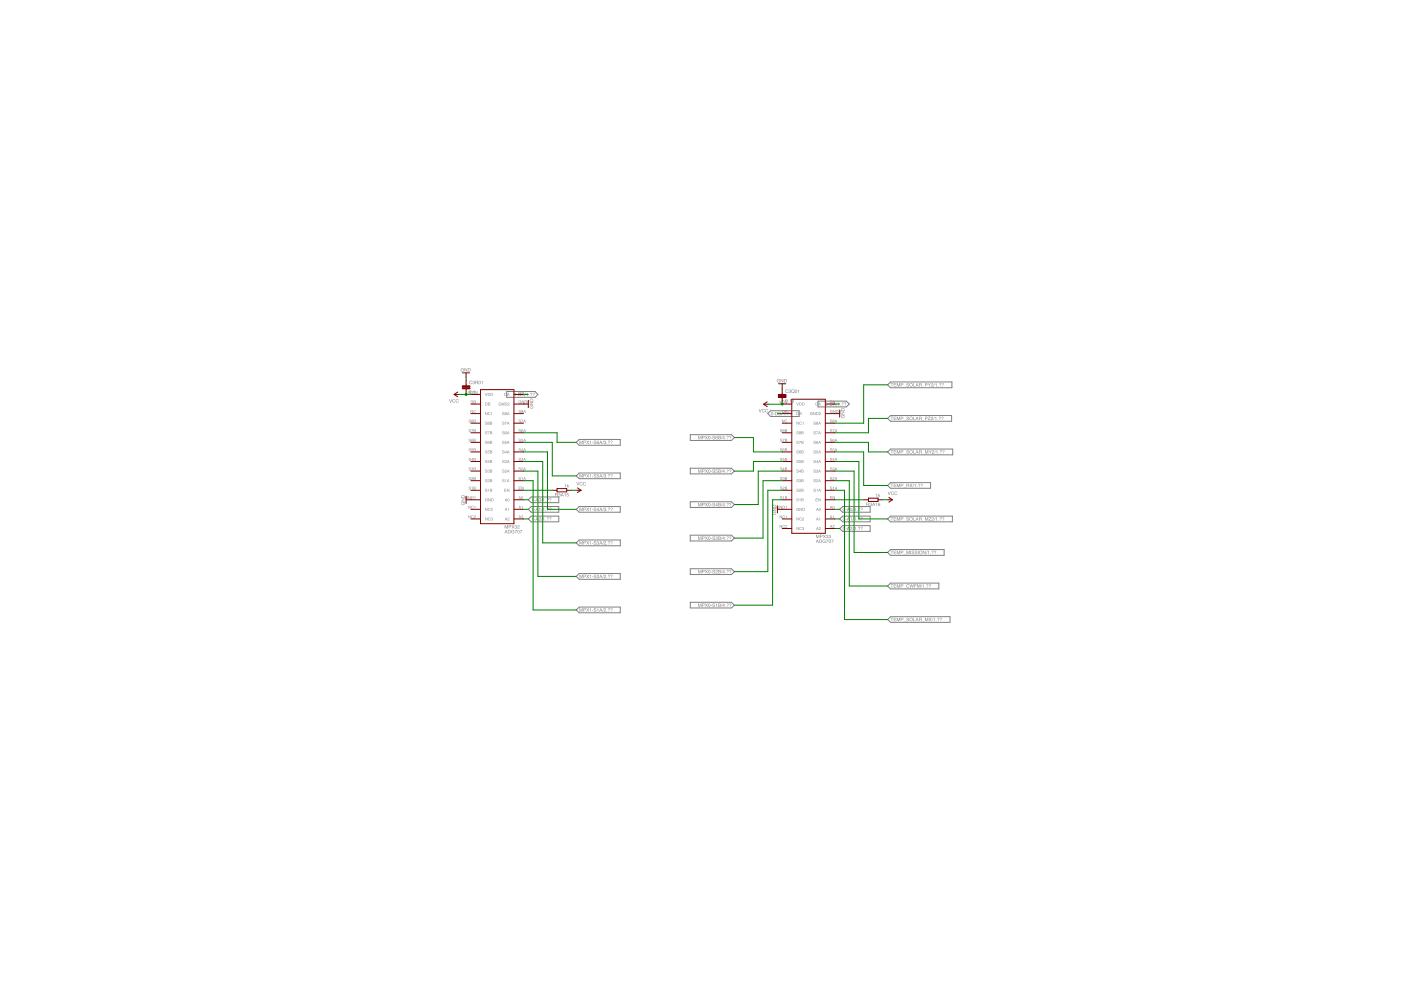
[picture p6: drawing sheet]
<svg xmlns="http://www.w3.org/2000/svg" width="297mm" height="210mm" viewBox="0 0 297 210" stroke-linecap="round" stroke-linejoin="round" font-family="sans-serif">
<g fill="#808080">
<path d="M95.2 84.7l.3 .6 .3-.6-.2 .7zM96 84.7h.4l.1 .2a.27 .27 0 0 0-.3-.2 .27 .27 0 0 0-.2 .4 .27 .27 0 0 0 .4 .1l.1-.1a.32 .32 0 0 1-.3 .3 .32 .32 0 0 1-.3-.4zM96.7 84.7h.4l.2 .2a.27 .27 0 0 0-.4-.2 .27 .27 0 0 0-.1 .4 .27 .27 0 0 0 .3 .1l.2-.1a.32 .32 0 0 1-.4 .3 .32 .32 0 0 1-.3-.4z" fill-rule="evenodd"/>
<path d="M122.2 102.2l.3 .6 .3-.6-.2 .7zM123 102.3l.3-.1 .2 .2a.27 .27 0 0 0-.3-.1 .27 .27 0 0 0-.2 .3 .27 .27 0 0 0 .4 .1h.1a.32 .32 0 0 1-.4 .2 .32 .32 0 0 1-.2-.3zM123.7 102.3l.4-.1 .1 .2a.27 .27 0 0 0-.3-.1 .27 .27 0 0 0-.2 .3 .27 .27 0 0 0 .4 .1h.1a.32 .32 0 0 1-.3 .2 .32 .32 0 0 1-.3-.3z" fill-rule="evenodd"/>
<path d="M112.4 86h.1a.27 .27 0 0 0-.1 .4 .27 .27 0 0 0 .4 .1 .27 .27 0 0 0 0-.4l-.1 .2v-.3h.3l-.1 .1a.36 .36 0 0 1 0 .5 .36 .36 0 0 1-.5-.1 .36 .36 0 0 1 0-.5zM112.3 85.3h.7l-.5 .4 .5 .1h-.7l.6-.4zM112.5 84.7l-.1 .3h.6l-.1-.3zM112.4 84.6l.6 .1v.4h-.7z" fill-rule="evenodd"/>
<path d="M97.9 106.5h.1a.27 .27 0 0 0-.1 .3 .27 .27 0 0 0 .4 .2 .27 .27 0 0 0 0-.4l-.2 .2v-.3h.4h-.1a.36 .36 0 0 1 0 .5 .36 .36 0 0 1-.5 0 .36 .36 0 0 1 0-.5zM97.8 105.7h.7l-.6 .5 .6 .1h-.7l.6-.5zM98 105.1l-.1 .4h.5v-.4zM97.9 105.1h.6v.5h-.7z" fill-rule="evenodd"/>
<path d="M99.6 82.8a.3 .3 0 0 1 .3 .4 .3 .3 0 0 1-.4 .2zM99.6 82.9a.26 .26 0 0 0-.1 .3 .26 .26 0 0 0 .3 .2v-.5zM100.1 83.4l.1 .1zM100.4 82.9l.2-.1v.7l-.1-.5zM100.9 83l.2 .4 .2-.4v.5l-.4-.1z" fill-rule="evenodd"/>
<path d="M97.8 78.1l.3-.1 .2 .3a.27 .27 0 0 0-.4-.2 .27 .27 0 0 0-.1 .4 .27 .27 0 0 0 .4 .1l-.2-.2h.3v.4l-.1-.1a.36 .36 0 0 1-.5 0 .36 .36 0 0 1 .1-.6zM98.5 78.1l.5 .5v-.5v.7l-.4-.6-.1 .6zM99.3 78.1v.6l.4-.1a.3 .3 0 0 0-.1-.4 .3 .3 0 0 0-.3-.1zM99.2 78.1h.3a.36 .36 0 0 1 .3 .3 .36 .36 0 0 1-.3 .4h-.3z" fill-rule="evenodd"/>
<path d="M160.9 86.7l.3 .6 .3-.6-.3 .7zM161.6 86.8l.4-.1 .2 .2a.27 .27 0 0 0-.4-.1 .27 .27 0 0 0-.1 .3 .27 .27 0 0 0 .4 .1h.1a.32 .32 0 0 1-.4 .2 .32 .32 0 0 1-.3-.3zM162.3 86.8l.4-.1 .2 .2a.27 .27 0 0 0-.4-.1 .27 .27 0 0 0-.1 .3 .27 .27 0 0 0 .4 .1h.1a.32 .32 0 0 1-.4 .2 .32 .32 0 0 1-.2-.3z" fill-rule="evenodd"/>
<path d="M188.2 104.2l.3 .6 .3-.6-.2 .8zM189 104.3l.4-.1 .1 .3a.27 .27 0 0 0-.3-.2 .27 .27 0 0 0-.2 .4 .27 .27 0 0 0 .4 .1l.1-.1a.32 .32 0 0 1-.3 .3 .32 .32 0 0 1-.3-.4zM189.7 104.3l.4-.1 .1 .3a.27 .27 0 0 0-.3-.2 .27 .27 0 0 0-.1 .4 .27 .27 0 0 0 .3 .1l.1-.1a.32 .32 0 0 1-.3 .3 .32 .32 0 0 1-.3-.4z" fill-rule="evenodd"/>
<path d="M178.4 88.1l.2-.1a.27 .27 0 0 0-.2 .4 .27 .27 0 0 0 .4 .1 .27 .27 0 0 0 .1-.4l-.2 .2v-.3h.4l-.1 .1a.36 .36 0 0 1-.1 .5 .36 .36 0 0 1-.5 0 .36 .36 0 0 1 0-.5zM178.3 87.3h.8l-.6 .5 .6 .1h-.8l.6-.5zM178.5 86.7l-.1 .3h.6l-.1-.3zM178.4 86.6l.6 .1 .1 .4h-.8z" fill-rule="evenodd"/>
<path d="M163.9 108.5h.1a.27 .27 0 0 0-.1 .4 .27 .27 0 0 0 .4 .1 .27 .27 0 0 0 0-.4l-.1 .2v-.3h.3l-.1 .1a.36 .36 0 0 1 0 .5 .36 .36 0 0 1-.5-.1 .36 .36 0 0 1 0-.5zM163.8 107.8h.7l-.5 .4 .5 .1h-.7l.6-.4zM164 107.2l-.1 .3h.6l-.1-.3zM163.9 107.1l.6 .1v.4h-.7z" fill-rule="evenodd"/>
<path d="M166.6 84.7a.3 .3 0 0 1 .4 .3 .3 .3 0 0 1-.5 .2zM166.7 84.7a.26 .26 0 0 0-.1 .3 .26 .26 0 0 0 .2 .2v-.4zM167.1 85.2l.1 .1zM167.4 84.8l.2-.2v.7l-.1-.5zM167.9 84.8l.2 .5 .2-.5v.5h-.4z" fill-rule="evenodd"/>
<path d="M164.8 80.4h.3l.3 .2a.27 .27 0 0 0-.4-.2 .27 .27 0 0 0-.1 .4 .27 .27 0 0 0 .4 .1l-.3-.2h.4v.4l-.1-.1a.36 .36 0 0 1-.5 0 .36 .36 0 0 1 0-.6zM165.5 80.4l.5 .5 .1-.5v.7l-.5-.6-.1 .6zM166.3 80.4v.6l.4-.1a.3 .3 0 0 0 0-.4 .3 .3 0 0 0-.4-.1zM166.2 80.4h.3a.36 .36 0 0 1 .3 .3 .36 .36 0 0 1-.3 .4h-.3z" fill-rule="evenodd"/>
<path d="M119.7 102.8l.2-.2v.7v-.5zM120.2 102.6l.1 .4 .3-.2-.2 .2 .2 .3-.2-.2-.2 .2z" fill-rule="evenodd"/>
<path d="M185.7 104.8l.3-.1v.7l-.1-.5zM186.2 104.7l.1 .4 .3-.3-.2 .2 .3 .4-.3-.3-.2 .3z" fill-rule="evenodd"/>
<path d="M107 111.3h.2l.2 .7 .2-.7h.1v.8l-.1-.6-.2 .6-.3-.6-.1 .6zM107.9 111.3h.3a.21 .21 0 0 1 .2 .3 .21 .21 0 0 1-.2 .2h-.2l-.1 .3zM108 111.4v.3l.3-.1-.1-.2zM108.5 111.3l.3 .3 .3-.3-.3 .4 .3 .4-.3-.3-.3 .3 .2-.4zM109.2 111.5l.3-.1v.3a.2 .2 0 0 1 .1 .2 .2 .2 0 0 1-.2 .2 .2 .2 0 0 1-.2-.3l.3 .2-.2-.3 .2-.1-.1-.2-.3 .2zM109.7 111.5a.26 .26 0 0 1 .5 .1 .26 .26 0 0 1-.4 .3v.1l.4 .1h-.5l.4-.5-.2-.2-.2 .2z" fill-rule="evenodd"/>
<path d="M107.3 112.5l-.1 .3h.2zM107.2 112.4l.4 .7-.2-.2h-.3l-.1 .2zM107.8 112.4v.6l.4-.1a.3 .3 0 0 0-.1-.4 .3 .3 0 0 0-.3-.1zM107.7 112.4h.3a.36 .36 0 0 1 .3 .3 .36 .36 0 0 1-.3 .4h-.3zM108.5 112.4h.3l.2 .2a.27 .27 0 0 0-.4-.2 .27 .27 0 0 0-.1 .4 .27 .27 0 0 0 .4 .1l-.2-.2h.3v.4l-.1-.1a.36 .36 0 0 1-.5 0 .36 .36 0 0 1 .1-.6zM109.1 112.4h.5l-.3 .7 .2-.6zM109.8 112.4a.3 .3 0 0 1 .4 .3 .3 .3 0 0 1-.5 .3zM109.9 112.5a.26 .26 0 0 0-.1 .3 .26 .26 0 0 0 .2 .2v-.5zM110.2 112.4h.5l-.3 .7 .2-.6z" fill-rule="evenodd"/>
<path d="M102.9 107.7l.4 .5v-.5v.6l-.4-.5v.5zM103.5 107.8l.3-.1 .2 .2a.23 .23 0 0 0-.3-.2 .23 .23 0 0 0-.1 .4 .23 .23 0 0 0 .3 0h.1a.27 .27 0 0 1-.3 .2 .27 .27 0 0 1-.3-.3zM104.1 107.8a.22 .22 0 0 1 .3 .1 .22 .22 0 0 1-.3 .3l.4 .1h-.5l.4-.4-.1-.1-.2 .1z" fill-rule="evenodd"/>
<path d="M99.3 107.3l.4 .4 .1-.4v.6l-.4-.5-.1 .5zM100 107.3l.3-.1 .1 .2a.23 .23 0 0 0-.3-.1 .23 .23 0 0 0-.1 .3 .23 .23 0 0 0 .3 .1l.1-.1a.27 .27 0 0 1-.3 .3 .27 .27 0 0 1-.2-.4zM100.5 107.4l.3-.1v.6z" fill-rule="evenodd"/>
<path d="M102.9 109.7l.4 .5v-.5v.6l-.4-.5v.5zM103.5 109.8l.3-.1 .2 .2a.23 .23 0 0 0-.3-.1 .23 .23 0 0 0-.1 .3 .23 .23 0 0 0 .3 .1l.1-.1a.27 .27 0 0 1-.3 .2 .27 .27 0 0 1-.3-.3zM104.1 109.8h.3a.32 .32 0 0 1 0 .3 .32 .32 0 0 1-.3 .2l-.1-.1 .2 .1 .2-.1-.2-.1 .1-.3-.2 .1z" fill-rule="evenodd"/>
<path d="M99.3 109.3l.4 .5 .1-.5v.6l-.4-.5-.1 .5zM100 109.4l.3-.1 .1 .2a.23 .23 0 0 0-.3-.2 .23 .23 0 0 0-.1 .3 .23 .23 0 0 0 .3 .1h.1a.27 .27 0 0 1-.3 .2 .27 .27 0 0 1-.2-.3zM100.5 109.4a.22 .22 0 0 1 .4 .1 .22 .22 0 0 1-.3 .3l.3 .1h-.4l.3-.4-.1-.1-.2 .1z" fill-rule="evenodd"/>
<path d="M102.9 105.7h.3l.2 .2a.23 .23 0 0 0-.3-.2 .23 .23 0 0 0-.1 .3 .23 .23 0 0 0 .3 .1l-.2-.2h.3v.4l-.1-.1a.31 .31 0 0 1-.4 0 .31 .31 0 0 1 0-.5zM103.5 105.7l.4 .5 .1-.5v.6l-.4-.5-.1 .5zM104.2 105.7v.5l.3-.1a.25 .25 0 0 0 0-.3 .25 .25 0 0 0-.3-.1zM104.1 105.7h.3a.31 .31 0 0 1 .2 .3 .31 .31 0 0 1-.2 .3h-.3z" fill-rule="evenodd"/>
<path d="M98.7 105.3l.3-.1 .2 .2a.23 .23 0 0 0-.4-.1 .23 .23 0 0 0-.1 .3 .23 .23 0 0 0 .4 .1l-.2-.2h.3v.3l-.1-.1a.31 .31 0 0 1-.4 0 .31 .31 0 0 1 0-.4zM99.3 105.2l.4 .5 .1-.5v.6l-.4-.5-.1 .5zM100 105.3v.5l.3-.2a.25 .25 0 0 0 0-.2 .25 .25 0 0 0-.3-.1zM99.9 105.2h.3a.31 .31 0 0 1 .2 .3 .31 .31 0 0 1-.2 .3h-.3zM100.5 105.4l.3-.2v.6z" fill-rule="evenodd"/>
<path d="M102.9 103.7h.4h-.3v.2a.21 .21 0 0 1 .3 .1 .21 .21 0 0 1-.1 .3 .21 .21 0 0 1-.3-.3l.2 .2 .1-.1-.3-.2zM103.4 103.8l.3-.1v.5zM104 103.7v.2l.2-.1zM104 104v.2l.3-.1-.1-.1zM103.9 103.6l.4 .1v.5h-.4z" fill-rule="evenodd"/>
<path d="M99.4 103.2l.4 .1h-.3v.1a.21 .21 0 0 1 .3 .1 .21 .21 0 0 1-.1 .3 .21 .21 0 0 1-.3-.2l.2 .1 .2-.1-.4-.2zM100 103.3l.2-.1v.6zM100.5 103.3v.1h.3zM100.5 103.5v.2h.3l-.1-.2zM100.4 103.2l.4 .1v.5h-.4z" fill-rule="evenodd"/>
<path d="M102.9 101.6l.4 .1h-.3v.1a.21 .21 0 0 1 .3 .1 .21 .21 0 0 1-.1 .3 .21 .21 0 0 1-.3-.2l.2 .2 .1-.1-.3-.3zM103.4 101.7a.22 .22 0 0 1 .4 .2 .22 .22 0 0 1-.3 .2l.3 .1h-.4l.3-.4-.1-.1-.2 .1zM104 101.7v.2l.2-.1zM104 101.9v.2h.3l-.1-.2zM103.9 101.6l.4 .1v.5h-.4z" fill-rule="evenodd"/>
<path d="M99.4 101.2h.4h-.3v.2a.21 .21 0 0 1 .3 .1 .21 .21 0 0 1-.1 .3 .21 .21 0 0 1-.3-.2l.2 .1 .2-.1-.4-.2zM100 101.3a.22 .22 0 0 1 .3 .1 .22 .22 0 0 1-.3 .3l.3 .1h-.4l.3-.4-.1-.2-.2 .2zM100.5 101.2v.2h.3zM100.5 101.5v.2h.3l-.1-.2zM100.4 101.2h.4v.5l-.4 .1z" fill-rule="evenodd"/>
<path d="M102.9 99.6l.4 .1-.3-.1v.2a.21 .21 0 0 1 .3 .1 .21 .21 0 0 1-.1 .3 .21 .21 0 0 1-.3-.2l.2 .1 .1-.1-.3-.2zM103.4 99.7l.3-.1a.32 .32 0 0 1 0 .4 .32 .32 0 0 1-.3 .1v-.1l.2 .1 .1-.1-.2-.1 .2-.2-.3 .1zM104 99.6v.2h.2zM104 99.9v.2h.3l-.1-.2zM103.9 99.6h.4v.6h-.4z" fill-rule="evenodd"/>
<path d="M99.4 99.2h.4h-.3v.2a.21 .21 0 0 1 .3 .1 .21 .21 0 0 1-.1 .2 .21 .21 0 0 1-.3-.2l.2 .2 .2-.1-.4-.2zM99.9 99.2h.3a.32 .32 0 0 1 .1 .3 .32 .32 0 0 1-.3 .2l-.1-.1 .2 .1 .1-.1-.1-.1 .1-.3-.3 .1zM100.5 99.2v.2l.3-.1zM100.5 99.5v.2l.3-.1-.1-.1zM100.4 99.1l.4 .1v.5h-.4z" fill-rule="evenodd"/>
<path d="M102.9 97.6h.4h-.3v.2a.21 .21 0 0 1 .3 .1 .21 .21 0 0 1-.1 .3 .21 .21 0 0 1-.3-.2l.2 .1 .1-.1-.3-.2zM103.6 97.7l-.1 .2h.1zM103.7 97.6l.1 .3-.1 .3-.3-.2zM104 97.6v.2h.2zM104 97.9v.2l.3-.1-.1-.1zM103.9 97.5l.4 .1v.5l-.4 .1z" fill-rule="evenodd"/>
<path d="M99.4 97.1l.4 .1h-.3v.1a.21 .21 0 0 1 .3 .1 .21 .21 0 0 1-.1 .3 .21 .21 0 0 1-.3-.2l.2 .2 .2-.2-.4-.2zM100.2 97.2l-.2 .3h.2zM100.2 97.1l.1 .4-.1 .2-.3-.1zM100.5 97.2v.2l.3-.1zM100.5 97.4v.2h.3l-.1-.2zM100.4 97.1l.4 .1v.5h-.4z" fill-rule="evenodd"/>
<path d="M102.9 95.6h.4h-.3v.2a.21 .21 0 0 1 .3 .1 .21 .21 0 0 1-.1 .2 .21 .21 0 0 1-.3-.2l.2 .2 .1-.1-.3-.2zM103.5 95.5h.3l-.3 .1v.2a.21 .21 0 0 1 .3 .1 .21 .21 0 0 1-.2 .2 .21 .21 0 0 1-.2-.1l.2 .1 .1-.2h-.3zM104 95.6v.2l.2-.1zM104 95.8v.3l.3-.1-.1-.1zM103.9 95.5l.4 .1v.5h-.4z" fill-rule="evenodd"/>
<path d="M99.4 95.1l.4 .1-.3-.1v.2a.21 .21 0 0 1 .3 .1 .21 .21 0 0 1-.1 .3 .21 .21 0 0 1-.3-.2l.2 .1 .2-.1-.4-.2zM100 95.1h.3l-.3 .1v.1a.21 .21 0 0 1 .3 .1 .21 .21 0 0 1-.1 .3 .21 .21 0 0 1-.3-.2l.2 .1 .1-.1-.3-.1zM100.5 95.1v.2h.3zM100.5 95.4v.2h.3l-.1-.2zM100.4 95.1h.4v.6h-.4z" fill-rule="evenodd"/>
<path d="M102.9 93.5l.4 .1-.3-.1v.2a.21 .21 0 0 1 .3 .1 .21 .21 0 0 1-.1 .3 .21 .21 0 0 1-.3-.2l.2 .1 .1-.1-.3-.2zM103.5 93.5l.3 .1h-.2l-.1 .1a.2 .2 0 0 1 .3 .2 .2 .2 0 0 1-.1 .2 .2 .2 0 0 1-.3-.1zM103.5 93.9a.13 .13 0 0 0 .2 0 .13 .13 0 0 0-.2 0zM104 93.6v.1h.2zM104 93.8v.2h.3l-.1-.2zM103.9 93.5h.4v.6h-.4z" fill-rule="evenodd"/>
<path d="M99.4 93.1h.4h-.3v.2a.21 .21 0 0 1 .3 .1 .21 .21 0 0 1-.1 .3 .21 .21 0 0 1-.3-.3l.2 .2 .2-.1-.4-.2zM100 93.1l.3 .1-.2-.1v.2a.2 .2 0 0 1 .2 .1 .2 .2 0 0 1-.1 .3 .2 .2 0 0 1-.3-.2zM100 93.5a.15 .15 0 0 0 .3 0 .15 .15 0 0 0-.3 0zM100.5 93.1v.2l.3-.1zM100.5 93.4v.2l.3-.1-.1-.1zM100.4 93l.4 .1v.5h-.4z" fill-rule="evenodd"/>
<path d="M102.9 91.5h.4h-.3v.2a.21 .21 0 0 1 .3 .1 .21 .21 0 0 1-.1 .3 .21 .21 0 0 1-.3-.2l.2 .1 .1-.1-.3-.2zM103.4 91.5h.4l-.2 .6 .1-.5zM104 91.5v.2h.2zM104 91.8v.2l.3-.1-.1-.1zM103.9 91.5h.4v.5l-.4 .1z" fill-rule="evenodd"/>
<path d="M99.4 91l.4 .1h-.3v.1a.21 .21 0 0 1 .3 .1 .21 .21 0 0 1-.1 .3 .21 .21 0 0 1-.3-.2l.2 .2 .2-.1-.4-.3zM99.9 91h.4l-.2 .6 .1-.5zM100.5 91.1v.2l.3-.1zM100.5 91.3v.2h.3l-.1-.2zM100.4 91l.4 .1v.5h-.4z" fill-rule="evenodd"/>
<path d="M102.9 89.5h.4h-.3v.2a.21 .21 0 0 1 .3 .1 .21 .21 0 0 1-.1 .2 .21 .21 0 0 1-.3-.2l.2 .2 .1-.1-.3-.2zM103.5 89.6a.1 .1 0 0 0 .2 0 .1 .1 0 0 0-.2 0zM103.5 89.9a.12 .12 0 0 0 .2 0 .12 .12 0 0 0-.2 0zM103.5 89.5h.2v.2a.18 .18 0 0 1 0 .3 .18 .18 0 0 1-.2 0 .18 .18 0 0 1 0-.3zM104 89.5v.2l.2-.1zM104 89.7v.3l.3-.1-.1-.1zM103.9 89.4l.4 .1v.5h-.4z" fill-rule="evenodd"/>
<path d="M99.4 89l.4 .1-.3-.1v.2a.21 .21 0 0 1 .3 .1 .21 .21 0 0 1-.1 .3 .21 .21 0 0 1-.3-.2l.2 .1 .2-.1-.4-.2zM100 89.2a.1 .1 0 0 0 .2 0 .1 .1 0 0 0-.2 0zM100 89.4a.12 .12 0 0 0 .2 0 .12 .12 0 0 0-.2 0zM100 89h.3l-.1 .3a.18 .18 0 0 1 .1 .2 .18 .18 0 0 1-.3 0 .18 .18 0 0 1 0-.2zM100.5 89v.2h.3zM100.5 89.3v.2h.3l-.1-.2zM100.4 89h.4v.6h-.4z" fill-rule="evenodd"/>
<path d="M102.9 87.4l.4 .5v-.5v.6l-.4-.5v.5zM103.5 87.5l.3-.1 .2 .2a.23 .23 0 0 0-.3-.2 .23 .23 0 0 0-.1 .3 .23 .23 0 0 0 .3 .1h.1a.27 .27 0 0 1-.3 .2 .27 .27 0 0 1-.3-.3zM104.1 87.5l.2-.1v.6z" fill-rule="evenodd"/>
<path d="M99.8 86.9l.4 .5v-.5v.7l-.4-.5v.5zM100.4 87l.3-.1 .2 .2a.23 .23 0 0 0-.3-.1 .23 .23 0 0 0-.1 .3 .23 .23 0 0 0 .3 .1l.1-.1a.27 .27 0 0 1-.3 .3 .27 .27 0 0 1-.2-.4z" fill-rule="evenodd"/>
<path d="M103 85.4v.5l.3-.1a.25 .25 0 0 0-.1-.3 .25 .25 0 0 0-.2-.1zM102.9 85.4h.2a.31 .31 0 0 1 .3 .3 .31 .31 0 0 1-.3 .3h-.2zM103.6 85.4v.2h.2zM103.6 85.7v.2h.2v-.2zM103.5 85.4h.4l-.1 .6h-.3z" fill-rule="evenodd"/>
<path d="M99.9 85v.5l.3-.2a.25 .25 0 0 0 0-.2 .25 .25 0 0 0-.3-.1zM99.8 84.9h.3a.31 .31 0 0 1 .2 .3 .31 .31 0 0 1-.2 .3h-.3zM100.5 85v.2l.3-.1zM100.5 85.2v.3l.3-.1-.1-.1zM100.4 84.9l.4 .1v.5h-.4z" fill-rule="evenodd"/>
<path d="M102.8 83.3l.3 .5 .3-.5-.3 .6zM103.5 83.4v.5l.3-.1a.25 .25 0 0 0 0-.3 .25 .25 0 0 0-.3-.1zM103.4 83.3h.3a.31 .31 0 0 1 .2 .3 .31 .31 0 0 1-.2 .3h-.3zM104.1 83.4v.5l.3-.1a.25 .25 0 0 0 0-.3 .25 .25 0 0 0-.3-.1zM104 83.3h.3a.31 .31 0 0 1 .2 .3 .31 .31 0 0 1-.2 .3h-.3z" fill-rule="evenodd"/>
<path d="M99.2 82.9l.2 .5 .3-.5-.2 .6zM99.9 83v.4l.3-.1a.25 .25 0 0 0-.1-.3 .25 .25 0 0 0-.2 0zM99.8 82.9h.2a.31 .31 0 0 1 .3 .3 .31 .31 0 0 1-.3 .3h-.2zM100.5 83v.4l.3-.1a.25 .25 0 0 0 0-.3 .25 .25 0 0 0-.3 0zM100.4 82.9h.2a.31 .31 0 0 1 .3 .3 .31 .31 0 0 1-.3 .3h-.2z" fill-rule="evenodd"/>
<path d="M107.3 109.8l-.1 .3h.2zM107.2 109.7l.4 .6-.2-.1-.4 .1zM107.6 109.8a.22 .22 0 0 1 .4 .2 .22 .22 0 0 1-.3 .2l.3 .1h-.4l.3-.4-.1-.1-.2 .2z" fill-rule="evenodd"/>
<path d="M110.2 109.4l-.1 .2h.2zM110.1 109.3l.4 .6-.2-.2-.4 .2zM110.5 109.4a.22 .22 0 0 1 .4 .1 .22 .22 0 0 1-.3 .3l.3 .1h-.4l.3-.4-.1-.1-.2 .1z" fill-rule="evenodd"/>
<path d="M107.3 107.8l-.1 .3h.2zM107.2 107.7l.4 .6-.2-.2-.4 .2zM107.6 107.8l.3-.1v.6z" fill-rule="evenodd"/>
<path d="M110.2 107.3l-.1 .3h.2zM110.1 107.3l.4 .6-.2-.2-.4 .2zM110.6 107.4l.2-.1v.6z" fill-rule="evenodd"/>
<path d="M107.3 105.8l-.1 .2h.2zM107.2 105.7l.4 .6-.2-.2-.4 .2zM107.6 106a.26 .26 0 0 1 .5 0 .26 .26 0 0 1-.5 0zM107.7 105.8l.1 .4 .1-.3z" fill-rule="evenodd"/>
<path d="M110.2 105.3l-.1 .3h.2zM110.1 105.2l.4 .6-.2-.2-.4 .2zM110.5 105.6a.26 .26 0 0 1 .5 0 .26 .26 0 0 1-.5 0zM110.7 105.3v.5l.1-.4z" fill-rule="evenodd"/>
<path d="M106.9 103.6h.5l-.4 .1v.2h.3l-.3 .1v.2h.4h-.5zM107.5 103.6l.4 .5 .1-.5v.6l-.4-.4-.1 .4z" fill-rule="evenodd"/>
<path d="M110 103.2h.4l-.3 .1v.1h.3l-.3 .1v.2l.3 .1h-.4zM110.5 103.2l.4 .5 .1-.5v.6l-.4-.5-.1 .5z" fill-rule="evenodd"/>
<path d="M106.5 101.6l.4 .1h-.3v.1a.22 .22 0 0 1 .4 .2 .21 .21 0 0 1-.2 .2 .21 .21 0 0 1-.3-.2l.2 .2 .2-.1-.4-.3zM107.1 101.7l.2-.1v.6zM107.8 101.7l-.1 .3h.1zM107.7 101.6l.3 .6-.1-.2-.4 .2z" fill-rule="evenodd"/>
<path d="M110 101.2h.4h-.3v.2a.21 .21 0 0 1 .3 .1 .21 .21 0 0 1-.1 .3 .21 .21 0 0 1-.3-.2l.2 .1 .2-.1-.4-.2zM110.6 101.3l.2-.1v.6zM111.2 101.2l-.1 .3h.2zM111.2 101.2l.3 .6-.2-.2-.3 .2z" fill-rule="evenodd"/>
<path d="M106.5 99.6l.4 .1-.3-.1v.2a.21 .21 0 0 1 .4 .1 .21 .21 0 0 1-.2 .3 .21 .21 0 0 1-.3-.2l.2 .1 .2-.1-.4-.2zM107.1 99.7a.22 .22 0 0 1 .3 .1 .22 .22 0 0 1-.3 .3l.3 .1h-.4l.3-.4-.1-.1-.2 .1zM107.8 99.7l-.1 .2h.1zM107.7 99.6l.3 .6-.1-.2-.4 .2z" fill-rule="evenodd"/>
<path d="M110 99.2h.4h-.3v.2a.21 .21 0 0 1 .3 .1 .21 .21 0 0 1-.1 .2 .21 .21 0 0 1-.3-.2l.2 .2 .2-.1-.4-.2zM110.5 99.2a.22 .22 0 0 1 .4 .2 .22 .22 0 0 1-.3 .2l.3 .1h-.4l.3-.4-.1-.1-.2 .2zM111.2 99.2l-.1 .3h.2zM111.2 99.1l.3 .6-.2-.1-.3 .1z" fill-rule="evenodd"/>
<path d="M106.5 97.6h.4h-.3v.2a.21 .21 0 0 1 .4 .1 .21 .21 0 0 1-.2 .3 .21 .21 0 0 1-.3-.2l.2 .1 .2-.1-.4-.2zM107.1 97.6h.3a.32 .32 0 0 1 0 .4 .32 .32 0 0 1-.3 .1l-.1-.1 .2 .1 .1-.1-.1-.1 .1-.2-.3 .1zM107.8 97.6l-.1 .3h.1zM107.7 97.5l.3 .7-.1-.2-.4 .2z" fill-rule="evenodd"/>
<path d="M110 97.1l.4 .1h-.3v.1a.21 .21 0 0 1 .3 .1 .21 .21 0 0 1-.1 .3 .21 .21 0 0 1-.3-.2l.2 .2 .2-.2-.4-.2zM110.5 97.2h.3a.32 .32 0 0 1 .1 .3 .32 .32 0 0 1-.4 .2v-.2l.2 .2 .1-.2-.1-.1 .1-.2-.3 .1zM111.2 97.2l-.1 .3h.2zM111.2 97.1l.3 .6-.2-.2-.3 .2z" fill-rule="evenodd"/>
<path d="M106.5 95.6h.4h-.3v.2a.21 .21 0 0 1 .4 .1 .21 .21 0 0 1-.2 .2 .21 .21 0 0 1-.3-.2l.2 .2 .2-.1-.4-.2zM107.3 95.6l-.2 .3h.2zM107.3 95.5l.1 .4v.2l-.4-.1zM107.8 95.6l-.1 .3h.1zM107.7 95.5l.3 .6-.1-.2-.4 .2z" fill-rule="evenodd"/>
<path d="M110 95.1l.4 .1-.3-.1v.2a.21 .21 0 0 1 .3 .1 .21 .21 0 0 1-.1 .3 .21 .21 0 0 1-.3-.2l.2 .1 .2-.1-.4-.2zM110.8 95.2l-.2 .3h.2zM110.8 95.1l.1 .4-.1 .2-.3-.2zM111.2 95.2l-.1 .2h.2zM111.2 95.1l.3 .6-.2-.2-.3 .2z" fill-rule="evenodd"/>
<path d="M106.5 93.5l.4 .1h-.3v.1a.21 .21 0 0 1 .4 .1 .21 .21 0 0 1-.2 .3 .21 .21 0 0 1-.3-.2l.2 .1 .2-.1-.4-.2zM107.1 93.5h.3l-.3 .1v.1a.21 .21 0 0 1 .3 .1 .21 .21 0 0 1-.1 .3 .21 .21 0 0 1-.3-.2l.2 .1 .2-.1-.4-.1zM107.8 93.6l-.1 .2h.1zM107.7 93.5l.3 .6-.1-.2-.4 .2z" fill-rule="evenodd"/>
<path d="M110 93.1h.4h-.3v.2a.21 .21 0 0 1 .3 .1 .21 .21 0 0 1-.1 .3 .21 .21 0 0 1-.3-.3l.2 .2 .2-.1-.4-.2zM110.6 93.1h.3h-.3v.2a.21 .21 0 0 1 .3 .1 .21 .21 0 0 1-.1 .3 .21 .21 0 0 1-.3-.2l.2 .1 .1-.1-.3-.1zM111.2 93.1l-.1 .3h.2zM111.2 93l.3 .6-.2-.1-.3 .1z" fill-rule="evenodd"/>
<path d="M106.5 91.5h.4h-.3v.2a.21 .21 0 0 1 .4 .1 .21 .21 0 0 1-.2 .3 .21 .21 0 0 1-.3-.2l.2 .1 .2-.1-.4-.2zM107.1 91.5l.3 .1h-.2v.1a.2 .2 0 0 1 .2 .1 .2 .2 0 0 1-.1 .3 .2 .2 0 0 1-.3-.2zM107.1 91.9a.15 .15 0 0 0 .3 0 .15 .15 0 0 0-.3 0zM107.8 91.5l-.1 .3h.1zM107.7 91.5l.3 .6-.1-.2-.4 .2z" fill-rule="evenodd"/>
<path d="M110 91l.4 .1h-.3v.1a.21 .21 0 0 1 .3 .1 .21 .21 0 0 1-.1 .3 .21 .21 0 0 1-.3-.2l.2 .2 .2-.1-.4-.3zM110.6 91.1h.3h-.2l-.1 .2a.2 .2 0 0 1 .3 .1 .2 .2 0 0 1-.1 .2 .2 .2 0 0 1-.3-.1zM110.6 91.4a.13 .13 0 0 0 .2 0 .13 .13 0 0 0-.2 0zM111.2 91.1l-.1 .3h.2zM111.2 91l.3 .6-.2-.2-.3 .2z" fill-rule="evenodd"/>
<path d="M106.5 89.5h.4h-.3v.2a.21 .21 0 0 1 .4 .1 .21 .21 0 0 1-.2 .2 .21 .21 0 0 1-.3-.2l.2 .2 .2-.1-.4-.2zM107 89.5h.4l-.2 .5 .2-.5zM107.8 89.5l-.1 .3h.1zM107.7 89.4l.3 .6-.1-.1-.4 .1z" fill-rule="evenodd"/>
<path d="M110 89l.4 .1-.3-.1v.2a.21 .21 0 0 1 .3 .1 .21 .21 0 0 1-.1 .3 .21 .21 0 0 1-.3-.2l.2 .1 .2-.1-.4-.2zM110.5 89h.4l-.2 .6 .1-.5zM111.2 89.1l-.1 .2h.2zM111.2 89l.3 .6-.2-.2-.3 .2z" fill-rule="evenodd"/>
<path d="M106.5 87.4l.4 .1h-.3v.1a.21 .21 0 0 1 .4 .1 .21 .21 0 0 1-.2 .3 .21 .21 0 0 1-.3-.2l.2 .2 .2-.2-.4-.2zM107.1 87.6a.1 .1 0 0 0 .2 0 .1 .1 0 0 0-.2 0zM107.1 87.8a.12 .12 0 0 0 .2 0 .12 .12 0 0 0-.2 0zM107.1 87.5h.3l-.1 .2a.18 .18 0 0 1 .1 .3 .18 .18 0 0 1-.3 0 .18 .18 0 0 1 0-.3zM107.8 87.5l-.1 .3h.1zM107.7 87.4l.3 .6-.1-.2-.4 .2z" fill-rule="evenodd"/>
<path d="M110 87h.4h-.3v.2a.21 .21 0 0 1 .3 .1 .21 .21 0 0 1-.1 .3 .21 .21 0 0 1-.3-.2l.2 .1 .2-.1-.4-.2zM110.6 87.1a.1 .1 0 0 0 .2 0 .1 .1 0 0 0-.2 0zM110.6 87.4a.12 .12 0 0 0 .2 0 .12 .12 0 0 0-.2 0zM110.6 87h.2v.2a.18 .18 0 0 1 0 .3 .18 .18 0 0 1-.2 0 .18 .18 0 0 1 0-.3zM111.2 87l-.1 .3h.2zM111.2 86.9l.3 .7-.2-.2-.3 .2z" fill-rule="evenodd"/>
<path d="M107 83.4v.5l.3-.1a.25 .25 0 0 0 0-.3 .25 .25 0 0 0-.3-.1zM106.9 83.3h.3a.31 .31 0 0 1 .2 .3 .31 .31 0 0 1-.2 .3h-.3zM107.7 83.4v.3h.1zM107.7 83.3l.3 .6-.1-.1-.4 .1z" fill-rule="evenodd"/>
<path d="M110.1 83v.4l.3-.1a.25 .25 0 0 0-.1-.3 .25 .25 0 0 0-.2 0zM110 82.9h.2a.31 .31 0 0 1 .3 .3 .31 .31 0 0 1-.3 .3h-.2zM110.8 83l-.1 .2h.2zM110.8 82.9l.3 .6-.2-.2-.4 .2z" fill-rule="evenodd"/>
<path d="M105.8 85.4h.3l.2 .1a.23 .23 0 0 0-.3-.1 .23 .23 0 0 0-.1 .3 .23 .23 0 0 0 .3 .1l-.2-.2h.3v.4l-.1-.1a.31 .31 0 0 1-.4 0 .31 .31 0 0 1 0-.5zM106.4 85.4l.4 .5 .1-.5v.6l-.4-.5-.1 .5zM107.1 85.4v.5l.3-.1a.25 .25 0 0 0 0-.3 .25 .25 0 0 0-.3-.1zM107 85.4h.3a.31 .31 0 0 1 .2 .3 .31 .31 0 0 1-.2 .3h-.3zM107.6 85.5a.22 .22 0 0 1 .4 .1 .22 .22 0 0 1-.3 .3l.3 .1h-.4l.3-.4-.1-.2-.2 .2z" fill-rule="evenodd"/>
<path d="M110 85l.3-.1 .2 .2a.23 .23 0 0 0-.3-.1 .23 .23 0 0 0-.1 .3 .23 .23 0 0 0 .3 .1l-.2-.2h.3v.3l-.1-.1a.31 .31 0 0 1-.4 0 .31 .31 0 0 1 0-.4zM110.6 84.9l.4 .5 .1-.5v.6l-.4-.5-.1 .5zM111.3 85v.5l.3-.2a.25 .25 0 0 0 0-.2 .25 .25 0 0 0-.3-.1zM111.2 84.9h.3a.31 .31 0 0 1 .2 .3 .31 .31 0 0 1-.2 .3h-.3zM111.9 85a.22 .22 0 0 1 .3 .2 .22 .22 0 0 1-.3 .2l.3 .1h-.4l.3-.4-.1-.1-.2 .1z" fill-rule="evenodd"/>
<path d="M99.6 80.8l.3-.1 .2 .3a.27 .27 0 0 0-.4-.2 .27 .27 0 0 0-.1 .4 .27 .27 0 0 0 .4 .1l.1-.1a.32 .32 0 0 1-.4 .3 .32 .32 0 0 1-.2-.4zM100.2 80.9l.4-.1-.1 .3a.2 .2 0 0 1 .1 .2 .2 .2 0 0 1-.2 .2 .2 .2 0 0 1-.1-.3l.2 .2-.1-.3 .1-.2-.1-.1-.2 .2zM100.9 80.8v.3l.3-.1v-.2zM100.8 80.7h.3a.2 .2 0 0 1 .2 .2 .2 .2 0 0 1 0 .2l.1 .4-.3-.4h-.2l-.1 .4zM101.6 80.8a.3 .3 0 0 1 .3 .3 .3 .3 0 0 1-.4 .3zM101.6 80.9a.26 .26 0 0 0-.1 .3 .26 .26 0 0 0 .3 .1v-.4zM102.1 80.9l.2-.1v.7l-.1-.5z" fill-rule="evenodd"/>
<path d="M173 113.4h.2l.2 .6 .2-.6h.1v.7l-.1-.6-.2 .6-.3-.6-.1 .6zM173.9 113.4h.3a.21 .21 0 0 1 .2 .2 .21 .21 0 0 1-.2 .2h-.2l-.1 .3zM174 113.5v.2l.3-.1-.1-.1zM174.5 113.4l.3 .3 .3-.3-.3 .3 .3 .4-.3-.3-.3 .3 .2-.4zM175.2 113.5l.3-.1v.3a.2 .2 0 0 1 .1 .3 .2 .2 0 0 1-.2 .1 .2 .2 0 0 1-.2-.2l.3 .1-.2-.3 .2-.1-.1-.1-.2 .1zM175.7 113.5l.4-.1v.3a.2 .2 0 0 1 .1 .3 .2 .2 0 0 1-.3 .1 .2 .2 0 0 1-.1-.2l.2 .1-.1-.3 .2-.1-.2-.1-.2 .1z" fill-rule="evenodd"/>
<path d="M173.3 114.5l-.1 .3h.2zM173.2 114.4l.4 .7-.2-.2h-.3l-.1 .2zM173.8 114.5v.5l.4-.1a.3 .3 0 0 0-.1-.3 .3 .3 0 0 0-.3-.1zM173.7 114.4h.3a.36 .36 0 0 1 .3 .4 .36 .36 0 0 1-.3 .3h-.3zM174.5 114.5l.3-.1 .2 .2a.27 .27 0 0 0-.3-.2 .27 .27 0 0 0-.2 .4 .27 .27 0 0 0 .4 .1l-.2-.2h.3v.4v-.1a.36 .36 0 0 1-.6 0 .36 .36 0 0 1 .1-.5zM175.1 114.4h.5l-.3 .7 .2-.6zM175.8 114.5a.3 .3 0 0 1 .4 .3 .3 .3 0 0 1-.5 .2zM175.9 114.5a.26 .26 0 0 0-.1 .3 .26 .26 0 0 0 .2 .2l.1-.4zM176.3 114.4h.4l-.2 .7 .1-.6z" fill-rule="evenodd"/>
<path d="M168.9 109.7l.4 .5 .1-.5v.6l-.4-.5-.1 .5zM169.5 109.8l.3-.1 .2 .2a.23 .23 0 0 0-.3-.1 .23 .23 0 0 0-.1 .3 .23 .23 0 0 0 .3 .1l.1-.1a.27 .27 0 0 1-.3 .2 .27 .27 0 0 1-.2-.3zM170.1 109.8a.22 .22 0 0 1 .4 .2 .22 .22 0 0 1-.3 .2l.3 .1h-.4l.3-.4-.1-.1-.2 .2z" fill-rule="evenodd"/>
<path d="M165.3 109.3l.4 .5 .1-.5v.6l-.4-.5-.1 .5zM166 109.4l.3-.1 .1 .2a.23 .23 0 0 0-.3-.2 .23 .23 0 0 0-.1 .3 .23 .23 0 0 0 .3 .1h.1a.27 .27 0 0 1-.3 .2 .27 .27 0 0 1-.2-.3zM166.6 109.4l.2-.1v.6z" fill-rule="evenodd"/>
<path d="M168.9 111.8l.4 .5 .1-.5v.6l-.4-.5-.1 .5zM169.5 111.8h.3l.2 .1a.23 .23 0 0 0-.3-.1 .23 .23 0 0 0-.1 .3 .23 .23 0 0 0 .3 .1l.1-.1a.27 .27 0 0 1-.3 .3 .27 .27 0 0 1-.2-.3zM170.1 111.9l.3-.1a.32 .32 0 0 1 0 .4 .32 .32 0 0 1-.3 .1v-.1l.2 .1 .1-.1-.2-.1 .1-.2-.2 .1z" fill-rule="evenodd"/>
<path d="M165.3 111.3l.4 .5 .1-.5v.6l-.4-.5-.1 .5zM166 111.4l.3-.1 .1 .2a.23 .23 0 0 0-.3-.1 .23 .23 0 0 0-.1 .3 .23 .23 0 0 0 .3 .1l.1-.1a.27 .27 0 0 1-.3 .2 .27 .27 0 0 1-.2-.3zM166.5 111.4a.22 .22 0 0 1 .4 .2 .22 .22 0 0 1-.3 .2l.3 .1h-.4l.3-.4-.1-.1-.2 .1z" fill-rule="evenodd"/>
<path d="M168.9 107.8l.3-.1 .2 .2a.23 .23 0 0 0-.3-.2 .23 .23 0 0 0-.1 .4 .23 .23 0 0 0 .3 0l-.2-.1h.3v.3l-.1-.1a.31 .31 0 0 1-.4 0 .31 .31 0 0 1 0-.4zM169.5 107.7l.4 .5 .1-.5v.6l-.4-.5-.1 .5zM170.2 107.8v.4l.3-.1a.25 .25 0 0 0 0-.3 .25 .25 0 0 0-.3 0zM170.2 107.7h.2a.31 .31 0 0 1 .3 .3 .31 .31 0 0 1-.3 .3h-.2z" fill-rule="evenodd"/>
<path d="M164.7 107.3l.3-.1 .2 .2a.23 .23 0 0 0-.3-.1 .23 .23 0 0 0-.1 .3 .23 .23 0 0 0 .3 .1l-.2-.2h.3v.4l-.1-.1a.31 .31 0 0 1-.4 0 .31 .31 0 0 1 0-.5zM165.3 107.3l.4 .4 .1-.4v.6l-.4-.5-.1 .5zM166 107.3v.5l.3-.1a.25 .25 0 0 0 0-.3 .25 .25 0 0 0-.3-.1zM165.9 107.3h.3a.31 .31 0 0 1 .2 .3 .31 .31 0 0 1-.2 .3h-.3zM166.6 107.4l.2-.1v.6z" fill-rule="evenodd"/>
<path d="M168.9 105.7l.4 .1-.3-.1v.2a.21 .21 0 0 1 .3 .1 .21 .21 0 0 1-.1 .3 .21 .21 0 0 1-.3-.2l.2 .1 .2-.1-.4-.2zM169.5 105.8l.2-.1v.6zM170 105.7v.2h.3zM170 106v.2h.3l-.1-.2zM169.9 105.7h.4v.6h-.4z" fill-rule="evenodd"/>
<path d="M165.5 105.3h.3h-.3l.1 .2a.21 .21 0 0 1 .3 .1 .21 .21 0 0 1-.2 .2 .21 .21 0 0 1-.2-.2l.1 .2 .2-.1-.4-.2zM166 105.4l.2-.2v.6zM166.5 105.3v.2l.3-.1zM166.5 105.5v.3l.3-.1v-.1zM166.4 105.2l.4 .1v.5h-.4z" fill-rule="evenodd"/>
<path d="M168.9 103.7h.4h-.3v.2a.21 .21 0 0 1 .3 .1 .21 .21 0 0 1-.1 .3 .21 .21 0 0 1-.3-.3l.2 .2 .2-.1-.4-.2zM169.4 103.7a.22 .22 0 0 1 .4 .2 .22 .22 0 0 1-.3 .2l.3 .1h-.4l.3-.4-.1-.1-.2 .2zM170 103.7v.2l.3-.1zM170 104v.2l.3-.1-.1-.1zM169.9 103.6l.4 .1v.5h-.4z" fill-rule="evenodd"/>
<path d="M165.5 103.2l.3 .1h-.3l.1 .1a.21 .21 0 0 1 .3 .1 .21 .21 0 0 1-.2 .3 .21 .21 0 0 1-.2-.2l.1 .1 .2-.1-.4-.2zM166 103.3a.22 .22 0 0 1 .3 .1 .22 .22 0 0 1-.3 .3l.3 .1h-.4l.4-.4-.2-.1-.2 .1zM166.5 103.3v.1h.3zM166.5 103.5v.2h.3v-.2zM166.4 103.2l.4 .1v.5h-.4z" fill-rule="evenodd"/>
<path d="M168.9 101.6l.4 .1h-.3v.1a.21 .21 0 0 1 .3 .1 .21 .21 0 0 1-.1 .3 .21 .21 0 0 1-.3-.2l.2 .2 .2-.1-.4-.3zM169.4 101.7h.3a.32 .32 0 0 1 .1 .3 .32 .32 0 0 1-.4 .2v-.2l.2 .2 .1-.2-.1-.1 .1-.2-.3 .1zM170 101.7v.2l.3-.1zM170 101.9v.2h.3l-.1-.2zM169.9 101.6l.4 .1v.5h-.4z" fill-rule="evenodd"/>
<path d="M165.5 101.2h.3h-.3l.1 .2a.21 .21 0 0 1 .3 .1 .21 .21 0 0 1-.2 .3 .21 .21 0 0 1-.2-.2l.1 .1 .2-.1-.4-.2zM166 101.3l.3-.1a.32 .32 0 0 1 0 .4 .32 .32 0 0 1-.3 .1l-.1-.1 .2 .1 .2-.1-.2-.1 .1-.2-.3 .1zM166.5 101.2v.2h.3zM166.5 101.5v.2h.3v-.2zM166.4 101.2h.4v.5l-.4 .1z" fill-rule="evenodd"/>
<path d="M168.9 99.6l.4 .1-.3-.1v.2a.21 .21 0 0 1 .3 .1 .21 .21 0 0 1-.1 .3 .21 .21 0 0 1-.3-.2l.2 .1 .2-.1-.4-.2zM169.7 99.7l-.2 .3h.2zM169.7 99.6l.1 .4-.1 .2-.3-.2zM170 99.6v.2h.3zM170 99.9v.2h.3l-.1-.2zM169.9 99.6h.4v.6h-.4z" fill-rule="evenodd"/>
<path d="M165.5 99.2h.3h-.3l.1 .2a.21 .21 0 0 1 .3 .1 .21 .21 0 0 1-.2 .2 .21 .21 0 0 1-.2-.2l.1 .2 .2-.1-.4-.2zM166.2 99.3l-.2 .2h.2zM166.2 99.1l.1 .4v.2l-.4-.1zM166.5 99.2v.2l.3-.1zM166.5 99.5v.2l.3-.1v-.1zM166.4 99.1l.4 .1v.5h-.4z" fill-rule="evenodd"/>
<path d="M168.9 97.6h.4h-.3v.2a.21 .21 0 0 1 .3 .1 .21 .21 0 0 1-.1 .3 .21 .21 0 0 1-.3-.2l.2 .1 .2-.1-.4-.2zM169.5 97.6h.3h-.3v.2a.21 .21 0 0 1 .3 .1 .21 .21 0 0 1-.1 .3 .21 .21 0 0 1-.3-.2l.2 .1 .1-.1-.3-.1zM170 97.6v.2h.3zM170 97.9v.2l.3-.1-.1-.1zM169.9 97.5l.4 .1v.5l-.4 .1z" fill-rule="evenodd"/>
<path d="M165.5 97.1l.3 .1h-.3l.1 .1a.21 .21 0 0 1 .3 .1 .21 .21 0 0 1-.2 .3 .21 .21 0 0 1-.2-.2l.1 .2 .2-.2-.4-.2zM166 97.1h.3l-.2 .1-.1 .2a.21 .21 0 0 1 .3 .1 .21 .21 0 0 1-.1 .2 .21 .21 0 0 1-.3-.1l.2 .1 .2-.2-.4-.1zM166.5 97.2v.2l.3-.1zM166.5 97.4v.2h.3v-.2zM166.4 97.1l.4 .1v.5h-.4z" fill-rule="evenodd"/>
<path d="M168.9 95.6h.4h-.3v.2a.21 .21 0 0 1 .3 .1 .21 .21 0 0 1-.1 .2 .21 .21 0 0 1-.3-.2l.2 .2 .2-.1-.4-.2zM169.5 95.6h.3h-.2v.2a.2 .2 0 0 1 .2 .1 .2 .2 0 0 1-.1 .2 .2 .2 0 0 1-.3-.1zM169.5 95.9a.15 .15 0 0 0 .3 0 .15 .15 0 0 0-.3 0zM170 95.6v.2l.3-.1zM170 95.8v.3l.3-.1-.1-.1zM169.9 95.5l.4 .1v.5h-.4z" fill-rule="evenodd"/>
<path d="M165.5 95.1l.3 .1-.3-.1 .1 .2a.21 .21 0 0 1 .3 .1 .21 .21 0 0 1-.2 .3 .21 .21 0 0 1-.2-.2l.1 .1 .2-.1-.4-.2zM166 95.1l.3 .1h-.2v.1a.2 .2 0 0 1 .2 .1 .2 .2 0 0 1-.1 .3 .2 .2 0 0 1-.3-.2zM166 95.5a.15 .15 0 0 0 .3 0 .15 .15 0 0 0-.3 0zM166.5 95.1v.2h.3zM166.5 95.4v.2h.3v-.2zM166.4 95.1h.4v.6h-.4z" fill-rule="evenodd"/>
<path d="M168.9 93.5l.4 .1-.3-.1v.2a.21 .21 0 0 1 .3 .1 .21 .21 0 0 1-.1 .3 .21 .21 0 0 1-.3-.2l.2 .1 .2-.1-.4-.2zM169.4 93.5h.4l-.2 .6 .1-.5zM170 93.6v.1h.3zM170 93.8v.2h.3l-.1-.2zM169.9 93.5h.4v.6h-.4z" fill-rule="evenodd"/>
<path d="M165.5 93.1h.3h-.3l.1 .2a.21 .21 0 0 1 .3 .1 .21 .21 0 0 1-.2 .3 .21 .21 0 0 1-.2-.3l.1 .2 .2-.1-.4-.2zM165.9 93.1h.4l-.2 .5 .2-.5zM166.5 93.1v.2l.3-.1zM166.5 93.4v.2l.3-.1v-.1zM166.4 93l.4 .1v.5h-.4z" fill-rule="evenodd"/>
<path d="M168.9 91.5h.4h-.3v.2a.21 .21 0 0 1 .3 .1 .21 .21 0 0 1-.1 .3 .21 .21 0 0 1-.3-.2l.2 .1 .2-.1-.4-.2zM169.5 91.6a.1 .1 0 0 0 .2 0 .1 .1 0 0 0-.2 0zM169.5 91.9a.12 .12 0 0 0 .2 0 .12 .12 0 0 0-.2 0zM169.5 91.5h.2v.2a.18 .18 0 0 1 0 .3 .18 .18 0 0 1-.2 0 .18 .18 0 0 1 0-.3zM170 91.5v.2h.3zM170 91.8v.2l.3-.1-.1-.1zM169.9 91.5h.4v.5l-.4 .1z" fill-rule="evenodd"/>
<path d="M165.5 91l.3 .1h-.3l.1 .1a.21 .21 0 0 1 .3 .1 .21 .21 0 0 1-.2 .3 .21 .21 0 0 1-.2-.2l.1 .2 .2-.1-.4-.3zM166 91.2a.1 .1 0 0 0 .2 0 .1 .1 0 0 0-.2 0zM166 91.5a.15 .15 0 0 0 .3 0 .15 .15 0 0 0-.3 0zM166 91.1h.3l-.1 .2a.18 .18 0 0 1 .1 .3 .18 .18 0 0 1-.3 0 .18 .18 0 0 1 0-.3zM166.5 91.1v.2l.3-.1zM166.5 91.3v.2h.3v-.2zM166.4 91l.4 .1v.5h-.4z" fill-rule="evenodd"/>
<path d="M168.9 89.4l.4 .5 .1-.5v.6l-.4-.5-.1 .5zM169.5 89.5l.3-.1 .2 .2a.23 .23 0 0 0-.3-.1 .23 .23 0 0 0-.1 .3 .23 .23 0 0 0 .3 .1l.1-.1a.27 .27 0 0 1-.3 .2 .27 .27 0 0 1-.2-.3zM170.1 89.6l.2-.2v.6z" fill-rule="evenodd"/>
<path d="M165.8 89l.4 .5 .1-.5v.6l-.4-.5-.1 .5zM166.4 89.1l.4-.1 .1 .2a.23 .23 0 0 0-.3-.2 .23 .23 0 0 0-.1 .3 .23 .23 0 0 0 .3 .1h.1a.27 .27 0 0 1-.3 .2 .27 .27 0 0 1-.2-.3z" fill-rule="evenodd"/>
<path d="M169 87.5v.4l.3-.1a.25 .25 0 0 0-.1-.3 .25 .25 0 0 0-.2 0zM168.9 87.4h.2a.31 .31 0 0 1 .3 .3 .31 .31 0 0 1-.3 .3h-.2zM169.6 87.5v.1h.2zM169.6 87.7v.2h.3l-.1-.2zM169.5 87.4l.4 .1-.1 .5h-.3z" fill-rule="evenodd"/>
<path d="M165.9 87v.5l.3-.1a.25 .25 0 0 0 0-.3 .25 .25 0 0 0-.3-.1zM165.8 86.9h.3a.31 .31 0 0 1 .2 .3 .31 .31 0 0 1-.2 .4h-.3zM166.5 87v.2h.3zM166.5 87.3v.2l.3-.1v-.1zM166.4 86.9l.4 .1v.5l-.4 .1z" fill-rule="evenodd"/>
<path d="M168.8 85.4l.3 .5 .3-.5-.3 .6zM169.5 85.4v.5l.3-.1a.25 .25 0 0 0 0-.3 .25 .25 0 0 0-.3-.1zM169.4 85.4h.3a.31 .31 0 0 1 .2 .3 .31 .31 0 0 1-.2 .3h-.3zM170.1 85.4v.5l.4-.1a.25 .25 0 0 0-.1-.3 .25 .25 0 0 0-.3-.1zM170.1 85.4h.2a.31 .31 0 0 1 .3 .3 .31 .31 0 0 1-.3 .3h-.2z" fill-rule="evenodd"/>
<path d="M165.2 84.9l.3 .5 .2-.5-.2 .6zM165.9 85v.5l.3-.2a.25 .25 0 0 0 0-.2 .25 .25 0 0 0-.3-.1zM165.8 84.9h.2a.31 .31 0 0 1 .3 .3 .31 .31 0 0 1-.3 .3h-.2zM166.5 85v.5l.3-.2a.25 .25 0 0 0 0-.2 .25 .25 0 0 0-.3-.1zM166.4 84.9h.3a.31 .31 0 0 1 .2 .3 .31 .31 0 0 1-.2 .3h-.3z" fill-rule="evenodd"/>
<path d="M173.3 111.9l-.1 .2h.2zM173.3 111.8l.3 .6-.2-.2-.4 .2zM173.7 111.9a.22 .22 0 0 1 .3 .1 .22 .22 0 0 1-.3 .3l.3 .1h-.4l.3-.4-.1-.2-.2 .2z" fill-rule="evenodd"/>
<path d="M176.2 111.4l-.1 .3h.2zM176.2 111.3l.3 .6-.2-.2-.4 .2zM176.6 111.4a.22 .22 0 0 1 .3 .2 .22 .22 0 0 1-.3 .2l.3 .1h-.4l.3-.4-.1-.1-.2 .1z" fill-rule="evenodd"/>
<path d="M173.3 109.8l-.1 .3h.2zM173.3 109.7l.3 .6-.2-.1-.4 .1zM173.7 109.9l.2-.1v.5z" fill-rule="evenodd"/>
<path d="M176.2 109.4l-.1 .2h.2zM176.2 109.3l.3 .6-.2-.2-.4 .2zM176.6 109.4l.2-.1v.6z" fill-rule="evenodd"/>
<path d="M173.3 107.8l-.1 .3h.2zM173.3 107.7l.3 .6-.2-.2-.4 .2zM173.6 108a.26 .26 0 0 1 .5 0 .26 .26 0 0 1-.5 0zM173.8 107.8v.5l.1-.4z" fill-rule="evenodd"/>
<path d="M176.2 107.3l-.1 .3h.2zM176.2 107.3l.3 .6-.2-.2-.4 .2zM176.5 107.6a.26 .26 0 0 1 .5 0 .26 .26 0 0 1-.5 0zM176.7 107.3v.5l.1-.3z" fill-rule="evenodd"/>
<path d="M172.9 105.7h.5h-.4v.2h.4l-.4 .1v.2l.4 .1h-.5zM173.5 105.7l.4 .5 .1-.5v.6l-.4-.5-.1 .5z" fill-rule="evenodd"/>
<path d="M176 105.2h.4l-.3 .1v.2h.3h-.3v.3h.3h-.4zM176.6 105.2l.4 .5v-.5v.6l-.4-.5v.5z" fill-rule="evenodd"/>
<path d="M172.6 103.7h.3h-.2v.2a.21 .21 0 0 1 .3 .1 .21 .21 0 0 1-.2 .3 .21 .21 0 0 1-.2-.2l.1 .1 .2-.1-.4-.2zM173.1 103.8l.2-.1v.5zM173.8 103.7l-.1 .3h.2zM173.7 103.6l.3 .6-.1-.1-.4 .1z" fill-rule="evenodd"/>
<path d="M176 103.2l.4 .1h-.3v.1a.21 .21 0 0 1 .3 .1 .21 .21 0 0 1-.1 .3 .21 .21 0 0 1-.3-.2l.2 .1 .2-.1-.4-.2zM176.6 103.3l.2-.1v.6zM177.2 103.3l-.1 .2h.2zM177.2 103.2l.3 .6-.1-.2-.4 .2z" fill-rule="evenodd"/>
<path d="M172.6 101.6l.3 .1h-.2v.1a.21 .21 0 0 1 .3 .2 .21 .21 0 0 1-.2 .2 .21 .21 0 0 1-.2-.2l.1 .2 .2-.1-.4-.3zM173.1 101.7a.22 .22 0 0 1 .3 .2 .22 .22 0 0 1-.3 .2l.3 .1h-.4l.4-.4-.2-.1-.1 .1zM173.8 101.7l-.1 .3h.2zM173.7 101.6l.3 .6-.1-.2-.4 .2z" fill-rule="evenodd"/>
<path d="M176 101.2h.4h-.3v.2a.21 .21 0 0 1 .3 .1 .21 .21 0 0 1-.1 .3 .21 .21 0 0 1-.3-.2l.2 .1 .2-.1-.4-.2zM176.6 101.3a.22 .22 0 0 1 .3 .1 .22 .22 0 0 1-.3 .3l.3 .1h-.4l.3-.4-.1-.2-.2 .2zM177.2 101.2l-.1 .3h.2zM177.2 101.2l.3 .6-.1-.2-.4 .2z" fill-rule="evenodd"/>
<path d="M172.6 99.6l.3 .1-.2-.1v.2a.21 .21 0 0 1 .3 .1 .21 .21 0 0 1-.2 .3 .21 .21 0 0 1-.2-.2l.1 .1 .2-.1-.4-.2zM173.1 99.7l.3-.1a.32 .32 0 0 1 0 .4 .32 .32 0 0 1-.3 .1l-.1-.1 .2 .1 .2-.1-.2-.1 .1-.2-.3 .1zM173.8 99.7l-.1 .2h.2zM173.7 99.6l.3 .6-.1-.2-.4 .2z" fill-rule="evenodd"/>
<path d="M176 99.2h.4h-.3v.2a.21 .21 0 0 1 .3 .1 .21 .21 0 0 1-.1 .2 .21 .21 0 0 1-.3-.2l.2 .2 .2-.1-.4-.2zM176.5 99.2h.3a.32 .32 0 0 1 .1 .3 .32 .32 0 0 1-.3 .2l-.1-.1 .2 .1 .1-.1-.1-.1 .1-.3-.3 .1zM177.2 99.2l-.1 .3h.2zM177.2 99.1l.3 .6-.1-.1-.4 .1z" fill-rule="evenodd"/>
<path d="M172.6 97.6h.3h-.2v.2a.21 .21 0 0 1 .3 .1 .21 .21 0 0 1-.2 .3 .21 .21 0 0 1-.2-.2l.1 .1 .2-.1-.4-.2zM173.3 97.7l-.2 .2h.2zM173.3 97.6l.2 .3-.1 .3-.4-.2zM173.8 97.6l-.1 .3h.2zM173.7 97.5l.3 .7-.1-.2-.4 .2z" fill-rule="evenodd"/>
<path d="M176 97.1l.4 .1h-.3v.1a.21 .21 0 0 1 .3 .1 .21 .21 0 0 1-.1 .3 .21 .21 0 0 1-.3-.2l.2 .2 .2-.2-.4-.2zM176.8 97.2l-.2 .3h.2zM176.8 97.1l.1 .4-.1 .2-.3-.1zM177.2 97.2l-.1 .3h.2zM177.2 97.1l.3 .6-.1-.2-.4 .2z" fill-rule="evenodd"/>
<path d="M172.6 95.6h.3h-.2v.2a.21 .21 0 0 1 .3 .1 .21 .21 0 0 1-.2 .2 .21 .21 0 0 1-.2-.2l.1 .2 .2-.1-.4-.2zM173.1 95.5h.3l-.2 .1-.1 .2a.21 .21 0 0 1 .3 .1 .21 .21 0 0 1-.1 .3 .21 .21 0 0 1-.3-.2l.2 .1 .2-.2h-.3zM173.8 95.6l-.1 .3h.2zM173.7 95.5l.3 .6-.1-.2-.4 .2z" fill-rule="evenodd"/>
<path d="M176 95.1l.4 .1-.3-.1v.2a.21 .21 0 0 1 .3 .1 .21 .21 0 0 1-.1 .3 .21 .21 0 0 1-.3-.2l.2 .1 .2-.1-.4-.2zM176.6 95.1h.3l-.3 .1v.1a.21 .21 0 0 1 .3 .1 .21 .21 0 0 1-.1 .3 .21 .21 0 0 1-.3-.2l.2 .1 .1-.1-.3-.1zM177.2 95.2l-.1 .2h.2zM177.2 95.1l.3 .6-.1-.2-.4 .2z" fill-rule="evenodd"/>
<path d="M172.6 93.5l.3 .1h-.2v.1a.21 .21 0 0 1 .3 .1 .21 .21 0 0 1-.2 .3 .21 .21 0 0 1-.2-.2l.1 .1 .2-.1-.4-.2zM173.1 93.5l.3 .1h-.2v.1a.2 .2 0 0 1 .2 .2 .2 .2 0 0 1-.1 .2 .2 .2 0 0 1-.2-.1zM173.1 93.9a.15 .15 0 0 0 .3 0 .15 .15 0 0 0-.3 0zM173.8 93.6l-.1 .2h.2zM173.7 93.5l.3 .6-.1-.2-.4 .2z" fill-rule="evenodd"/>
<path d="M176 93.1h.4h-.3v.2a.21 .21 0 0 1 .3 .1 .21 .21 0 0 1-.1 .3 .21 .21 0 0 1-.3-.3l.2 .2 .2-.1-.4-.2zM176.6 93.1l.3 .1-.2-.1v.2a.2 .2 0 0 1 .2 .1 .2 .2 0 0 1-.1 .3 .2 .2 0 0 1-.3-.2zM176.6 93.5a.15 .15 0 0 0 .3 0 .15 .15 0 0 0-.3 0zM177.2 93.1l-.1 .3h.2zM177.2 93l.3 .6-.1-.1-.4 .1z" fill-rule="evenodd"/>
<path d="M172.6 91.5h.3h-.2v.2a.21 .21 0 0 1 .3 .1 .21 .21 0 0 1-.2 .3 .21 .21 0 0 1-.2-.2l.1 .1 .2-.1-.4-.2zM173 91.5h.5l-.3 .6 .2-.5zM173.8 91.5l-.1 .3h.2zM173.7 91.5l.3 .6-.1-.2-.4 .2z" fill-rule="evenodd"/>
<path d="M176 91l.4 .1h-.3v.1a.21 .21 0 0 1 .3 .1 .21 .21 0 0 1-.1 .3 .21 .21 0 0 1-.3-.2l.2 .2 .2-.1-.4-.3zM176.5 91h.4l-.2 .6 .1-.5zM177.2 91.1l-.1 .3h.2zM177.2 91l.3 .6-.1-.2-.4 .2z" fill-rule="evenodd"/>
<path d="M172.6 89.5h.3h-.2v.2a.21 .21 0 0 1 .3 .1 .21 .21 0 0 1-.2 .2 .21 .21 0 0 1-.2-.2l.1 .2 .2-.1-.4-.2zM173.1 89.6a.1 .1 0 0 0 .2 0 .1 .1 0 0 0-.2 0zM173.1 89.9a.15 .15 0 0 0 .3 0 .15 .15 0 0 0-.3 0zM173.1 89.5h.3l-.1 .2a.18 .18 0 0 1 .1 .3 .18 .18 0 0 1-.3 0 .18 .18 0 0 1 0-.3zM173.8 89.5l-.1 .3h.2zM173.7 89.4l.3 .6-.1-.1-.4 .1z" fill-rule="evenodd"/>
<path d="M176 89l.4 .1-.3-.1v.2a.21 .21 0 0 1 .3 .1 .21 .21 0 0 1-.1 .3 .21 .21 0 0 1-.3-.2l.2 .1 .2-.1-.4-.2zM176.6 89.2a.1 .1 0 0 0 .2 0 .1 .1 0 0 0-.2 0zM176.6 89.4a.12 .12 0 0 0 .2 0 .12 .12 0 0 0-.2 0zM176.6 89h.3l-.1 .3a.18 .18 0 0 1 .1 .2 .18 .18 0 0 1-.3 0 .18 .18 0 0 1 0-.2zM177.2 89.1l-.1 .2h.2zM177.2 89l.3 .6-.1-.2-.4 .2z" fill-rule="evenodd"/>
<path d="M173 85.4v.5l.3-.1a.25 .25 0 0 0 0-.3 .25 .25 0 0 0-.3-.1zM172.9 85.4h.3a.31 .31 0 0 1 .2 .3 .31 .31 0 0 1-.2 .3h-.3zM173.8 85.5l-.1 .2h.2zM173.7 85.4l.3 .6-.1-.2-.4 .2z" fill-rule="evenodd"/>
<path d="M176.1 85v.5l.3-.2a.25 .25 0 0 0 0-.2 .25 .25 0 0 0-.3-.1zM176 84.9h.2a.31 .31 0 0 1 .3 .3 .31 .31 0 0 1-.3 .3h-.2zM176.8 85l-.1 .3h.2zM176.8 84.9l.3 .6-.2-.2-.4 .2z" fill-rule="evenodd"/>
<path d="M171.8 87.5l.3-.1 .2 .2a.23 .23 0 0 0-.3-.2 .23 .23 0 0 0-.1 .4 .23 .23 0 0 0 .3 0l-.2-.1h.3v.3l-.1-.1a.31 .31 0 0 1-.4 0 .31 .31 0 0 1 0-.4zM172.4 87.4l.4 .5 .1-.5v.6l-.4-.5-.1 .5zM173.1 87.5v.4l.3-.1a.25 .25 0 0 0 0-.3 .25 .25 0 0 0-.3 0zM173 87.4h.3a.31 .31 0 0 1 .2 .3 .31 .31 0 0 1-.2 .3h-.3zM173.7 87.5a.22 .22 0 0 1 .3 .1 .22 .22 0 0 1-.3 .3l.3 .1h-.4l.3-.4-.1-.1-.2 .1z" fill-rule="evenodd"/>
<path d="M176 87l.3-.1 .2 .2a.23 .23 0 0 0-.3-.1 .23 .23 0 0 0-.1 .3 .23 .23 0 0 0 .3 .1l-.1-.2h.2v.4l-.1-.1a.31 .31 0 0 1-.4 0 .31 .31 0 0 1 0-.5zM176.6 86.9l.4 .5 .1-.5v.7l-.4-.5-.1 .5zM177.3 87v.5l.4-.1a.25 .25 0 0 0-.1-.3 .25 .25 0 0 0-.3-.1zM177.3 86.9h.2a.31 .31 0 0 1 .3 .3 .31 .31 0 0 1-.3 .4h-.2zM177.9 87a.22 .22 0 0 1 .3 .2 .22 .22 0 0 1-.3 .2l.3 .2h-.4l.4-.5-.2-.1-.2 .2z" fill-rule="evenodd"/>
<path d="M166.6 82.7l.4-.1 .1 .2a.27 .27 0 0 0-.3-.2 .27 .27 0 0 0-.2 .4 .27 .27 0 0 0 .4 .1l.1-.1a.32 .32 0 0 1-.3 .3 .32 .32 0 0 1-.3-.4zM167.2 82.7l.4-.1v.3a.2 .2 0 0 1 .1 .3 .2 .2 0 0 1-.3 .1 .2 .2 0 0 1-.1-.2l.2 .1-.1-.3 .2-.1-.2-.1-.2 .1zM167.8 82.7a.37 .37 0 0 1 .6 0 .37 .37 0 0 1 0 .5v.2l-.1-.1a.37 .37 0 0 1-.5-.1 .37 .37 0 0 1 0-.5zM167.9 82.7a.29 .29 0 0 0 0 .4 .29 .29 0 0 0 .3 .1h-.1a.25 .25 0 0 0 .2-.4 .25 .25 0 0 0-.4-.1zM168.6 82.6a.3 .3 0 0 1 .4 .4 .3 .3 0 0 1-.4 .2zM168.7 82.7a.26 .26 0 0 0-.1 .3 .26 .26 0 0 0 .3 .2v-.4zM169.2 82.7l.2-.1v.7l-.1-.5z" fill-rule="evenodd"/>
<path d="M117.8 104.6v.3l.4-.1-.1-.2zM117.7 104.5h.3a.2 .2 0 0 1 .2 .2 .2 .2 0 0 1 0 .2l.1 .4-.3-.3h-.2l-.1 .3zM118.4 104.7l.3-.1v.3a.2 .2 0 0 1 .1 .2 .2 .2 0 0 1-.2 .2 .2 .2 0 0 1-.2-.3l.3 .2-.2-.3 .2-.2-.1-.1-.2 .2zM119.2 104.7l-.1 .3h.2zM119.2 104.5l.3 .8-.1-.3h-.3l-.2 .3zM119.6 104.7l.3-.1v.7l-.1-.5zM120.2 104.6h.4l-.3 .1-.1 .2a.24 .24 0 0 1 .4 .1 .24 .24 0 0 1-.2 .3 .24 .24 0 0 1-.3-.2h.1a.18 .18 0 0 0 .3 0 .18 .18 0 0 0-.1-.3 .18 .18 0 0 0-.2 .1z" fill-rule="evenodd"/>
<path d="M183.8 106.7v.2l.4-.1-.1-.1zM183.7 106.6h.3a.2 .2 0 0 1 .3 .1 .2 .2 0 0 1-.1 .2l.1 .4-.3-.3h-.2l-.1 .3zM184.4 106.7l.4-.1-.1 .3a.2 .2 0 0 1 .1 .3 .2 .2 0 0 1-.2 .1 .2 .2 0 0 1-.1-.2l.2 .1-.1-.3 .1-.1-.1-.1-.2 .1zM185.2 106.7l-.1 .3h.2zM185.2 106.6l.3 .7-.1-.2h-.3l-.2 .2zM185.6 106.7l.3-.1v.7l-.1-.5zM186.3 106.6h.2l.1 .2-.3-.1v.2a.23 .23 0 0 1 .3 .1 .23 .23 0 0 1-.1 .3 .23 .23 0 0 1-.3-.2zM186.2 107.1a.15 .15 0 0 0 .3 0 .15 .15 0 0 0-.3 0z" fill-rule="evenodd"/>
</g>
<path d="M122.2 122.2l.6-.6h8.7v1.2h-8.7z" fill="none" stroke="#808080" stroke-width=".21"/>
<path d="M122.9 121.9h.1l.2 .6 .2-.6h.1v.7v-.6l-.2 .6-.4-.6v.6zM123.7 121.9h.3a.21 .21 0 0 1 .2 .2 .21 .21 0 0 1-.2 .2h-.2l-.1 .3zM123.8 121.9v.3l.3-.1v-.1zM124.3 121.9l.3 .2 .3-.2-.2 .3 .2 .4-.3-.3-.3 .3 .3-.4zM125 122l.3-.1v.7l-.1-.5zM125.5 122.2l.3 .1zM126 121.9l.4 .1-.1 .1-.2-.2v.2a.25 .25 0 0 1 .3 .2 .25 .25 0 0 1-.1 .3 .25 .25 0 0 1-.3-.3l.2 .2 .1-.2a.25 .25 0 0 1-.3-.1 .25 .25 0 0 1 0-.3zM126.6 122a.26 .26 0 0 1 .4 .1 .26 .26 0 0 1-.3 .3l-.1 .1 .4 .1h-.5l.4-.5-.1-.1-.3 .1zM127.4 122l-.1 .3h.2zM127.3 121.9l.4 .7-.2-.2h-.3l-.1 .2zM127.9 121.9l-.2 .7zM128.1 122a.26 .26 0 0 1 .4 .1 .26 .26 0 0 1-.3 .3l-.1 .1 .4 .1h-.5l.4-.5-.1-.1-.3 .1zM128.6 122.5l.1 .1zM129.1 122.5v.1zM128.9 121.9a.23 .23 0 0 1 .4 .1 .23 .23 0 0 1-.2 .3 .18 .18 0 0 0 .1-.2 .18 .18 0 0 0-.1-.2 .18 .18 0 0 0-.2 .2zM129.6 122.5l.1 .1zM129.5 121.9a.23 .23 0 0 1 .3 .1 .23 .23 0 0 1-.2 .3 .18 .18 0 0 0 .2-.2 .18 .18 0 0 0-.2-.2 .18 .18 0 0 0-.2 .2z" fill-rule="evenodd" fill="#808080"/>
<path d="M122.2 115.1l.6-.6h8.7v1.2h-8.7z" fill="none" stroke="#808080" stroke-width=".21"/>
<path d="M122.9 114.7h.1l.2 .7 .2-.7h.1v.8v-.6l-.2 .6-.4-.6v.6zM123.7 114.7h.3a.21 .21 0 0 1 .2 .3 .21 .21 0 0 1-.2 .2h-.2l-.1 .3zM123.8 114.8v.3l.3-.1v-.2zM124.3 114.7l.3 .3 .3-.3-.2 .4 .2 .4-.3-.3-.3 .3 .3-.4zM125 114.9l.3-.1v.7l-.1-.5zM125.5 115.1l.3 .1zM126 114.8l.4 .1-.1 .1-.2-.2v.2a.25 .25 0 0 1 .3 .1 .25 .25 0 0 1-.1 .4 .25 .25 0 0 1-.3-.3l.2 .2 .1-.2a.25 .25 0 0 1-.3-.1 .25 .25 0 0 1 0-.3zM126.6 114.9l.3-.1v.3a.2 .2 0 0 1 .1 .2 .2 .2 0 0 1-.2 .2 .2 .2 0 0 1-.2-.3l.3 .2-.2-.3 .2-.1-.1-.2-.3 .2zM127.4 114.9l-.1 .3h.2zM127.3 114.7l.4 .8-.2-.3h-.3l-.1 .3zM127.9 114.7l-.2 .8zM128.1 114.9a.26 .26 0 0 1 .4 .1 .26 .26 0 0 1-.3 .3l-.1 .1 .4 .1h-.5l.4-.5-.1-.2-.3 .2zM128.6 115.4l.1 .1zM129.1 115.4v.1zM128.9 114.8a.23 .23 0 0 1 .4 .1 .23 .23 0 0 1-.2 .3 .18 .18 0 0 0 .1-.2 .18 .18 0 0 0-.1-.2 .18 .18 0 0 0-.2 .2zM129.6 115.4l.1 .1zM129.5 114.8a.23 .23 0 0 1 .3 .1 .23 .23 0 0 1-.2 .3 .18 .18 0 0 0 .2-.2 .18 .18 0 0 0-.2-.2 .18 .18 0 0 0-.2 .2z" fill-rule="evenodd" fill="#808080"/>
<path d="M146.3 120.6h8.8l.6 .6-.6 .6h-8.8z" fill="none" stroke="#808080" stroke-width=".21"/>
<path d="M148 120.8h.2l.2 .7 .2-.7h.1v.8l-.1-.6-.2 .6-.3-.6-.1 .6zM148.9 120.8h.3a.21 .21 0 0 1 .2 .3 .21 .21 0 0 1-.2 .2h-.2l-.1 .3zM149 120.9v.3l.3-.1-.1-.2zM149.5 120.8l.3 .3 .3-.3-.3 .4 .3 .4-.3-.3-.3 .3 .2-.4zM150.2 120.9a.3 .3 0 0 1 .4 .3 .3 .3 0 0 1-.4 .3zM150.3 121a.26 .26 0 0 0-.1 .3 .26 .26 0 0 0 .3 .1v-.4zM150.7 121.2l.2 .1zM151.1 120.9l.5 .1-.1 .1-.3-.2v.2a.25 .25 0 0 1 .4 .1 .25 .25 0 0 1-.2 .4 .25 .25 0 0 1-.3-.3l.3 .2v-.2a.25 .25 0 0 1-.3-.1 .25 .25 0 0 1 0-.3zM151.7 121a.26 .26 0 0 1 .5 .1 .26 .26 0 0 1-.4 .3v.1l.4 .1h-.5l.4-.5-.2-.2-.2 .2zM152.4 120.9v.3l.3-.1-.1-.2zM152.4 121.2v.3l.3-.1v-.2zM152.3 120.8l.5 .1v.5l-.1 .1-.4 .1zM153.1 120.8l-.2 .8zM153.5 121l-.2 .3h.2zM153.5 120.9l.2 .4-.1 .3-.1-.2h-.3zM153.8 121.5l.1 .1zM154.2 121.5l.1 .1zM154.1 120.9a.23 .23 0 0 1 .4 .1 .23 .23 0 0 1-.3 .3 .18 .18 0 0 0 .2-.2 .18 .18 0 0 0-.2-.2 .18 .18 0 0 0-.2 .2zM154.8 121.5l.1 .1zM154.7 120.9a.23 .23 0 0 1 .3 .1 .23 .23 0 0 1-.2 .3 .18 .18 0 0 0 .2-.2 .18 .18 0 0 0-.2-.2 .18 .18 0 0 0-.2 .2z" fill-rule="evenodd" fill="#808080"/>
<path d="M146.3 113.5h8.8l.6 .6-.6 .6h-8.8z" fill="none" stroke="#808080" stroke-width=".21"/>
<path d="M148 113.7h.2l.2 .6 .2-.6h.1v.8l-.1-.6-.2 .6-.3-.6-.1 .6zM148.9 113.7h.3a.21 .21 0 0 1 .2 .2 .21 .21 0 0 1-.2 .3h-.2l-.1 .3zM149 113.8v.3l.3-.1-.1-.2zM149.5 113.7l.3 .3 .3-.3-.3 .4 .3 .4-.3-.3-.3 .3 .2-.4zM150.2 113.8a.3 .3 0 0 1 .4 .3 .3 .3 0 0 1-.4 .3zM150.3 113.9a.26 .26 0 0 0-.1 .3 .26 .26 0 0 0 .3 .1v-.4zM150.7 114.1l.2 .1zM151.1 113.8h.5l-.1 .2-.3-.2v.2a.25 .25 0 0 1 .4 .1 .25 .25 0 0 1-.2 .4 .25 .25 0 0 1-.3-.3l.3 .2v-.2a.25 .25 0 0 1-.3-.1 .25 .25 0 0 1 0-.3zM151.7 113.9l.4-.1-.1 .3a.2 .2 0 0 1 .2 .2 .2 .2 0 0 1-.3 .2 .2 .2 0 0 1-.1-.3l.2 .2-.1-.3 .1-.2-.1-.1-.2 .2zM152.4 113.8v.2h.3l-.1-.2zM152.4 114.1v.3l.3-.1v-.2zM152.3 113.7l.5 .1v.4l-.1 .2-.4 .1zM153.1 113.7l-.2 .8zM153.5 113.9l-.2 .3h.2zM153.5 113.8l.2 .4-.1 .3-.1-.2h-.3zM153.8 114.4l.1 .1zM154.2 114.4l.1 .1zM154.1 113.8a.23 .23 0 0 1 .4 .1 .23 .23 0 0 1-.3 .3 .18 .18 0 0 0 .2-.2 .18 .18 0 0 0-.2-.2 .18 .18 0 0 0-.2 .2zM154.8 114.4l.1 .1zM154.7 113.8a.23 .23 0 0 1 .3 .1 .23 .23 0 0 1-.2 .3 .18 .18 0 0 0 .2-.2 .18 .18 0 0 0-.2-.2 .18 .18 0 0 0-.2 .2z" fill-rule="evenodd" fill="#808080"/>
<path d="M146.3 106.4h8.8l.6 .6-.6 .6h-8.8z" fill="none" stroke="#808080" stroke-width=".21"/>
<path d="M148 106.6h.2l.2 .6 .2-.6h.1v.7l-.1-.6-.2 .6-.3-.6-.1 .6zM148.9 106.6h.3a.21 .21 0 0 1 .2 .2 .21 .21 0 0 1-.2 .2h-.2l-.1 .3zM149 106.7v.3l.3-.1-.1-.2zM149.5 106.6l.3 .3 .3-.3-.3 .4 .3 .3-.3-.2-.3 .2 .2-.3zM150.2 106.7a.3 .3 0 0 1 .4 .3 .3 .3 0 0 1-.4 .3zM150.3 106.8a.26 .26 0 0 0-.1 .3 .26 .26 0 0 0 .3 .1v-.4zM150.7 107l.2 .1zM151.1 106.7h.5l-.1 .1-.3-.1v.2a.25 .25 0 0 1 .4 .1 .25 .25 0 0 1-.2 .4 .25 .25 0 0 1-.3-.3l.3 .2v-.2a.25 .25 0 0 1-.3-.1 .25 .25 0 0 1 0-.3zM152 106.8l-.2 .3h.2zM152 106.7l.2 .4-.1 .2-.1-.1h-.3zM152.4 106.7v.2h.3l-.1-.2zM152.4 107v.3l.3-.1v-.2zM152.3 106.6l.5 .1v.4l-.1 .2h-.4zM153.1 106.6l-.2 .7zM153.5 106.8l-.2 .3h.2zM153.5 106.7l.2 .4-.1 .2-.1-.1h-.3zM153.8 107.2l.1 .1zM154.2 107.2l.1 .1zM154.1 106.7a.23 .23 0 0 1 .4 .1 .23 .23 0 0 1-.3 .3 .18 .18 0 0 0 .2-.2 .18 .18 0 0 0-.2-.2 .18 .18 0 0 0-.2 .2zM154.8 107.2l.1 .1zM154.7 106.7a.23 .23 0 0 1 .3 .1 .23 .23 0 0 1-.2 .3 .18 .18 0 0 0 .2-.2 .18 .18 0 0 0-.2-.2 .18 .18 0 0 0-.2 .2z" fill-rule="evenodd" fill="#808080"/>
<path d="M146.3 99.3h8.8l.6 .6-.6 .6h-8.8z" fill="none" stroke="#808080" stroke-width=".21"/>
<path d="M148 99.5h.2l.2 .6 .2-.6h.1v.7l-.1-.6-.2 .6-.3-.6-.1 .6zM148.9 99.5h.3a.21 .21 0 0 1 .2 .2 .21 .21 0 0 1-.2 .2h-.2l-.1 .3zM149 99.6v.3l.3-.1-.1-.2zM149.5 99.5l.3 .3 .3-.3-.3 .4 .3 .3-.3-.3-.3 .3 .2-.3zM150.2 99.6a.3 .3 0 0 1 .4 .3 .3 .3 0 0 1-.4 .3zM150.3 99.6a.26 .26 0 0 0-.1 .3 .26 .26 0 0 0 .3 .2v-.4zM150.7 99.9l.2 .1zM151.1 99.6h.5l-.1 .1-.3-.1v.2a.25 .25 0 0 1 .4 .1 .25 .25 0 0 1-.2 .4 .25 .25 0 0 1-.3-.3l.3 .2v-.2a.25 .25 0 0 1-.3-.1 .25 .25 0 0 1 0-.3zM151.8 99.6h.3h-.3v.2a.24 .24 0 0 1 .3 .1 .24 .24 0 0 1-.1 .4 .24 .24 0 0 1-.3-.2h.1a.18 .18 0 0 0 .2-.1 .18 .18 0 0 0-.1-.2 .18 .18 0 0 0-.2 .1zM152.4 99.6v.2h.3l-.1-.2zM152.4 99.9v.3l.3-.1v-.2zM152.3 99.5l.5 .1v.4l-.1 .2h-.4zM153.1 99.5l-.2 .7zM153.5 99.7l-.2 .3h.2zM153.5 99.5l.2 .5-.1 .2-.1-.1h-.3zM153.8 100.1l.1 .1zM154.2 100.1l.1 .1zM154.1 99.6a.23 .23 0 0 1 .4 .1 .23 .23 0 0 1-.3 .3v-.1a.18 .18 0 0 0 .2-.1 .18 .18 0 0 0-.2-.2 .18 .18 0 0 0-.2 .2zM154.8 100.1l.1 .1zM154.7 99.6a.23 .23 0 0 1 .3 .1 .23 .23 0 0 1-.2 .3v-.1a.18 .18 0 0 0 .2-.1 .18 .18 0 0 0-.2-.2 .18 .18 0 0 0-.2 .2z" fill-rule="evenodd" fill="#808080"/>
<path d="M146.3 92.2h8.8l.6 .6-.6 .6h-8.8z" fill="none" stroke="#808080" stroke-width=".21"/>
<path d="M148 92.4h.2l.2 .6 .2-.6h.1v.7l-.1-.6-.2 .6-.3-.6-.1 .6zM148.9 92.4h.3a.21 .21 0 0 1 .2 .2 .21 .21 0 0 1-.2 .2h-.2l-.1 .3zM149 92.5v.3l.3-.1-.1-.2zM149.5 92.4l.3 .3 .3-.3-.3 .4 .3 .3-.3-.3-.3 .3 .2-.3zM150.2 92.5a.3 .3 0 0 1 .4 .3 .3 .3 0 0 1-.4 .2zM150.3 92.5a.26 .26 0 0 0-.1 .3 .26 .26 0 0 0 .3 .2v-.4zM150.7 92.8l.2 .1zM151.1 92.5h.5l-.1 .1-.3-.1v.2a.25 .25 0 0 1 .4 .1 .25 .25 0 0 1-.2 .4 .25 .25 0 0 1-.3-.3l.3 .2v-.3a.25 .25 0 0 1-.3 0 .25 .25 0 0 1 0-.3zM151.8 92.5h.2l.2 .1-.3-.1-.1 .2a.23 .23 0 0 1 .3 .1 .23 .23 0 0 1-.1 .4 .23 .23 0 0 1-.3-.2zM151.8 92.9a.15 .15 0 0 0 .3 0 .15 .15 0 0 0-.3 0zM152.4 92.5v.2h.3l-.1-.2zM152.4 92.8v.3l.3-.1v-.2zM152.3 92.4l.5 .1v.4l-.1 .2h-.4zM153.1 92.4l-.2 .7zM153.5 92.6l-.2 .3h.2zM153.5 92.4l.2 .5-.1 .2-.1-.1h-.3zM153.8 93l.1 .1zM154.2 93l.1 .1zM154.1 92.5a.23 .23 0 0 1 .4 .1 .23 .23 0 0 1-.3 .3v-.1a.18 .18 0 0 0 .2-.1 .18 .18 0 0 0-.2-.2 .18 .18 0 0 0-.2 .1zM154.8 93l.1 .1zM154.7 92.5a.23 .23 0 0 1 .3 .1 .23 .23 0 0 1-.2 .3v-.1a.18 .18 0 0 0 .2-.1 .18 .18 0 0 0-.2-.2 .18 .18 0 0 0-.2 .1z" fill-rule="evenodd" fill="#808080"/>
<path d="M178 108l.6-.6h5.9v1.2h-5.9z" fill="none" stroke="#808080" stroke-width=".21"/>
<path d="M178.8 107.7a.3 .3 0 0 1 .4 .3 .3 .3 0 0 1-.5 .3zM178.9 107.8a.26 .26 0 0 0-.2 .3 .26 .26 0 0 0 .3 .1v-.4zM179.2 108l.3 .1zM179.9 107.7l-.2 .4h.3zM179.8 107.6l.4 .8-.2-.3h-.3l-.2 .3zM180.3 107.7a.3 .3 0 0 1 .4 .3 .3 .3 0 0 1-.4 .3zM180.4 107.8a.26 .26 0 0 0-.1 .3 .26 .26 0 0 0 .3 .1v-.4zM181 107.6l-.3 .8zM181.1 107.8l.3-.1v.7l-.1-.5zM181.7 108.2l.1 .2zM182.1 108.3l.1 .1zM182 107.7a.23 .23 0 0 1 .3 .1 .23 .23 0 0 1-.2 .3 .18 .18 0 0 0 .2-.2 .18 .18 0 0 0-.2-.2 .18 .18 0 0 0-.2 .2zM182.6 108.3l.1 .1zM182.5 107.7a.23 .23 0 0 1 .4 .1 .23 .23 0 0 1-.3 .3h.1a.18 .18 0 0 0 .1-.2 .18 .18 0 0 0-.1-.2 .18 .18 0 0 0-.2 .2z" fill-rule="evenodd" fill="#808080"/>
<path d="M178 110l.6-.6h5.9v1.2h-5.9z" fill="none" stroke="#808080" stroke-width=".21"/>
<path d="M178.8 109.7a.3 .3 0 0 1 .4 .4 .3 .3 0 0 1-.5 .2zM178.9 109.8a.26 .26 0 0 0-.2 .3 .26 .26 0 0 0 .3 .2v-.5zM179.2 110.1l.3 .1zM179.9 109.8l-.2 .3h.3zM179.8 109.7l.4 .7-.2-.2h-.3l-.2 .2zM180.3 109.8l.2-.1v.7v-.5zM181 109.7l-.3 .7zM181.1 109.8l.3-.1v.7l-.1-.5zM181.7 110.3l.1 .1zM182.1 110.3l.1 .1zM182 109.7a.23 .23 0 0 1 .3 .2 .23 .23 0 0 1-.2 .2 .18 .18 0 0 0 .2-.2 .18 .18 0 0 0-.2-.2 .18 .18 0 0 0-.2 .2zM182.6 110.3l.1 .1zM182.5 109.7a.23 .23 0 0 1 .4 .2 .23 .23 0 0 1-.3 .2h.1a.18 .18 0 0 0 .1-.2 .18 .18 0 0 0-.1-.2 .18 .18 0 0 0-.2 .2z" fill-rule="evenodd" fill="#808080"/>
<path d="M178 112.1l.6-.7h5.9v1.3h-5.9z" fill="none" stroke="#808080" stroke-width=".21"/>
<path d="M178.8 111.8a.3 .3 0 0 1 .4 .3 .3 .3 0 0 1-.5 .2zM178.9 111.8a.26 .26 0 0 0-.2 .3 .26 .26 0 0 0 .3 .2v-.4zM179.2 112.1l.3 .1zM179.9 111.8l-.2 .3h.3zM179.8 111.7l.4 .7-.2-.2h-.3l-.2 .2zM180.3 111.8a.26 .26 0 0 1 .4 .1 .26 .26 0 0 1-.3 .3l-.1 .1 .4 .1h-.5l.4-.5-.1-.1-.3 .2zM181 111.7l-.3 .7zM181.1 111.9l.3-.2v.7l-.1-.5zM181.7 112.3l.1 .1zM182.1 112.3l.1 .1zM182 111.8a.23 .23 0 0 1 .3 .1 .23 .23 0 0 1-.2 .3v-.1a.18 .18 0 0 0 .2-.2 .18 .18 0 0 0-.2-.1 .18 .18 0 0 0-.2 .1zM182.6 112.3l.1 .1zM182.5 111.8a.23 .23 0 0 1 .4 .1 .23 .23 0 0 1-.3 .3l.1-.1a.18 .18 0 0 0 .1-.2 .18 .18 0 0 0-.1-.1 .18 .18 0 0 0-.2 .1z" fill-rule="evenodd" fill="#808080"/>
<path d="M173.4 85h6.1l.6 .7-.6 .6h-6.1z" fill="none" stroke="#808080" stroke-width=".21"/>
<path d="M175.1 85.4a.3 .3 0 0 1 .4 .3 .3 .3 0 0 1-.4 .2zM175.2 85.4a.26 .26 0 0 0-.1 .3 .26 .26 0 0 0 .2 .2l.1-.4zM175.6 85.7l.2 .1zM176 85.4v.5l.4-.1a.3 .3 0 0 0 0-.3 .3 .3 0 0 0-.4-.1zM175.9 85.3h.3a.36 .36 0 0 1 .3 .4 .36 .36 0 0 1-.3 .3h-.3zM176.9 85.4l-.1 .3h.2zM176.9 85.3l.3 .7-.2-.2h-.2l-.2 .2zM177.5 85.3l-.3 .7zM177.6 85.5l.3-.2v.7l-.1-.5zM178.1 85.9l.2 .1zM178.6 85.9l.1 .1zM178.5 85.4a.23 .23 0 0 1 .3 .1 .23 .23 0 0 1-.2 .3v-.1a.18 .18 0 0 0 .2-.1 .18 .18 0 0 0-.2-.2 .18 .18 0 0 0-.2 .1zM179.1 85.9l.1 .1zM179 85.4a.23 .23 0 0 1 .4 .1 .23 .23 0 0 1-.3 .3l.1-.1a.18 .18 0 0 0 .1-.1 .18 .18 0 0 0-.1-.2 .18 .18 0 0 0-.2 .1z" fill-rule="evenodd" fill="#808080"/>
<path d="M162.8 87.7l.6-.6h6v1.2h-6z" fill="none" stroke="#808080" stroke-width=".21"/>
<path d="M163.6 87.4a.3 .3 0 0 1 .3 .3 .3 .3 0 0 1-.4 .3zM163.6 87.5a.26 .26 0 0 0-.1 .3 .26 .26 0 0 0 .3 .1v-.4zM164 87.7l.2 .1zM164.5 87.4v.6l.3-.2a.3 .3 0 0 0 0-.3 .3 .3 0 0 0-.3-.1zM164.4 87.3h.3a.36 .36 0 0 1 .3 .4 .36 .36 0 0 1-.3 .3h-.3zM165.2 87.4v.2h.3l-.1-.2zM165.2 87.7v.3l.3-.1v-.2zM165.1 87.3l.5 .1v.4l-.1 .2h-.4zM165.9 87.3l-.2 .7zM166 87.5l.3-.1v.6l-.1-.4zM166.6 87.9l.1 .1zM167 87.9l.1 .1zM166.9 87.4a.23 .23 0 0 1 .4 .1 .23 .23 0 0 1-.3 .3 .18 .18 0 0 0 .2-.2 .18 .18 0 0 0-.2-.2 .18 .18 0 0 0-.1 .2zM167.6 87.9l.1 .1zM167.5 87.4a.23 .23 0 0 1 .3 .1 .23 .23 0 0 1-.2 .3 .18 .18 0 0 0 .2-.2 .18 .18 0 0 0-.2-.2 .18 .18 0 0 0-.2 .2z" fill-rule="evenodd" fill="#808080"/>
<path d="M112 106l.6-.6h5.9v1.2h-5.9z" fill="none" stroke="#808080" stroke-width=".21"/>
<path d="M112.7 105.8l.3-.2v.7l-.1-.5zM113.2 106l.3 .1zM113.8 105.7l-.1 .3h.3zM113.8 105.6l.4 .7-.2-.2h-.3l-.2 .2zM114.3 105.7a.3 .3 0 0 1 .4 .3 .3 .3 0 0 1-.4 .2zM114.4 105.7a.26 .26 0 0 0-.1 .3 .26 .26 0 0 0 .3 .2v-.4zM115 105.6l-.3 .7zM115.1 105.8l.3-.2v.7l-.1-.5zM115.6 106.2l.1 .1zM116.1 106.2l.1 .1zM116 105.7a.23 .23 0 0 1 .3 .1 .23 .23 0 0 1-.2 .3v-.1a.18 .18 0 0 0 .2-.1 .18 .18 0 0 0-.2-.2 .18 .18 0 0 0-.2 .1zM116.6 106.2l.1 .1zM116.5 105.7a.23 .23 0 0 1 .4 .1 .23 .23 0 0 1-.3 .3v-.1a.18 .18 0 0 0 .2-.1 .18 .18 0 0 0-.1-.2 .18 .18 0 0 0-.2 .1z" fill-rule="evenodd" fill="#808080"/>
<path d="M112 108l.6-.6h5.9v1.2h-5.9z" fill="none" stroke="#808080" stroke-width=".21"/>
<path d="M112.7 107.8l.3-.1v.7l-.1-.5zM113.2 108l.3 .1zM113.8 107.7l-.1 .4h.3zM113.8 107.6l.4 .8-.2-.3h-.3l-.2 .3zM114.3 107.8l.2-.1v.7l-.1-.5zM115 107.6l-.3 .8zM115.1 107.8l.3-.1v.7l-.1-.5zM115.6 108.2l.1 .2zM116.1 108.3l.1 .1zM116 107.7a.23 .23 0 0 1 .3 .1 .23 .23 0 0 1-.2 .3 .18 .18 0 0 0 .2-.2 .18 .18 0 0 0-.2-.2 .18 .18 0 0 0-.2 .2zM116.6 108.3l.1 .1zM116.5 107.7a.23 .23 0 0 1 .4 .1 .23 .23 0 0 1-.3 .3 .18 .18 0 0 0 .2-.2 .18 .18 0 0 0-.1-.2 .18 .18 0 0 0-.2 .2z" fill-rule="evenodd" fill="#808080"/>
<path d="M112 110l.6-.6h5.9v1.2h-5.9z" fill="none" stroke="#808080" stroke-width=".21"/>
<path d="M112.7 109.8l.3-.1v.7l-.1-.5zM113.2 110.1l.3 .1zM113.8 109.8l-.1 .3h.3zM113.8 109.7l.4 .7-.2-.2h-.3l-.2 .2zM114.3 109.8a.26 .26 0 0 1 .4 .1 .26 .26 0 0 1-.3 .3l-.1 .1 .4 .1h-.5l.4-.5-.1-.1-.3 .1zM115 109.7l-.3 .7zM115.1 109.8l.3-.1v.7l-.1-.5zM115.6 110.3l.1 .1zM116.1 110.3l.1 .1zM116 109.7a.23 .23 0 0 1 .3 .2 .23 .23 0 0 1-.2 .2 .18 .18 0 0 0 .2-.2 .18 .18 0 0 0-.2-.2 .18 .18 0 0 0-.2 .2zM116.6 110.3l.1 .1zM116.5 109.7a.23 .23 0 0 1 .4 .2 .23 .23 0 0 1-.3 .2 .18 .18 0 0 0 .2-.2 .18 .18 0 0 0-.1-.2 .18 .18 0 0 0-.2 .2z" fill-rule="evenodd" fill="#808080"/>
<path d="M107.4 83h6.1l.5 .6-.5 .6h-6.1z" fill="none" stroke="#808080" stroke-width=".21"/>
<path d="M109.1 83.4l.2-.1v.7l-.1-.5zM109.6 83.7l.2 .1zM110 83.4v.5l.4-.1a.3 .3 0 0 0-.1-.4 .3 .3 0 0 0-.3 0zM109.9 83.3h.3a.36 .36 0 0 1 .3 .3 .36 .36 0 0 1-.3 .4h-.3zM110.9 83.4l-.1 .3h.2zM110.8 83.3l.4 .7-.2-.2h-.3l-.1 .2zM111.4 83.3l-.2 .7zM111.6 83.4l.2-.1v.7v-.5zM112.1 83.9l.1 .1zM112.6 83.9l.1 .1zM112.5 83.3a.23 .23 0 0 1 .3 .2 .23 .23 0 0 1-.2 .3v-.1a.18 .18 0 0 0 .2-.2 .18 .18 0 0 0-.2-.2 .18 .18 0 0 0-.2 .2zM113.1 83.9l.1 .1zM113 83.3a.23 .23 0 0 1 .4 .2 .23 .23 0 0 1-.3 .3v-.1a.18 .18 0 0 0 .2-.2 .18 .18 0 0 0-.2-.2 .18 .18 0 0 0-.1 .2z" fill-rule="evenodd" fill="#808080"/>
<path d="M146.3 127.7h8.8l.6 .6-.6 .6h-8.8z" fill="none" stroke="#808080" stroke-width=".21"/>
<path d="M148 128h.2l.2 .6 .2-.6h.1v.7l-.1-.6-.2 .6-.3-.6-.1 .6zM148.9 128h.3a.21 .21 0 0 1 .2 .2 .21 .21 0 0 1-.2 .2h-.2l-.1 .3zM149 128v.3l.3-.1-.1-.1zM149.5 128l.3 .2 .3-.2-.3 .3 .3 .4-.3-.3-.3 .3 .2-.4zM150.2 128a.3 .3 0 0 1 .4 .3 .3 .3 0 0 1-.4 .3zM150.3 128.1a.26 .26 0 0 0-.1 .3 .26 .26 0 0 0 .3 .1v-.4zM150.7 128.3l.2 .1zM151.1 128l.5 .1-.1 .1-.3-.2v.2a.25 .25 0 0 1 .4 .2 .25 .25 0 0 1-.2 .3 .25 .25 0 0 1-.3-.3l.3 .2v-.2a.25 .25 0 0 1-.3-.1 .25 .25 0 0 1 0-.3zM151.7 128.1l.3-.1v.7l-.1-.5zM152.4 128v.3l.3-.1-.1-.1zM152.4 128.3v.3l.3-.1v-.1zM152.3 128h.5v.5l-.1 .1-.4 .1zM153.1 128l-.2 .7zM153.5 128.1l-.2 .3h.2zM153.5 128l.2 .4-.1 .3-.1-.2h-.3zM153.8 128.6l.1 .1zM154.2 128.6l.1 .1zM154.1 128a.23 .23 0 0 1 .4 .1 .23 .23 0 0 1-.3 .3 .18 .18 0 0 0 .2-.2 .18 .18 0 0 0-.2-.2 .18 .18 0 0 0-.2 .2zM154.8 128.6l.1 .1zM154.7 128a.23 .23 0 0 1 .3 .1 .23 .23 0 0 1-.2 .3 .18 .18 0 0 0 .2-.2 .18 .18 0 0 0-.2-.2 .18 .18 0 0 0-.2 .2z" fill-rule="evenodd" fill="#808080"/>
<path d="M122.2 108l.6-.6h8.7v1.2h-8.7z" fill="none" stroke="#808080" stroke-width=".21"/>
<path d="M122.9 107.6h.1l.2 .6 .2-.6h.1v.8v-.6l-.2 .6-.4-.6v.6zM123.7 107.6h.3a.21 .21 0 0 1 .2 .2 .21 .21 0 0 1-.2 .3h-.2l-.1 .3zM123.8 107.7v.3l.3-.1v-.2zM124.3 107.6l.3 .3 .3-.3-.2 .4 .2 .4-.3-.3-.3 .3 .3-.4zM125 107.8l.3-.1v.7l-.1-.5zM125.5 108l.3 .1zM126 107.7h.4l-.1 .2-.2-.2v.2a.25 .25 0 0 1 .3 .1 .25 .25 0 0 1-.1 .4 .25 .25 0 0 1-.3-.3l.2 .2 .1-.2a.25 .25 0 0 1-.3-.1 .25 .25 0 0 1 0-.3zM126.8 107.8l-.2 .3h.2zM126.8 107.7l.2 .4-.1 .3-.1-.2h-.3zM127.4 107.7l-.1 .4h.2zM127.3 107.6l.4 .8-.2-.3h-.3l-.1 .3zM127.9 107.6l-.2 .8zM128.1 107.8l.3-.1v.3a.2 .2 0 0 1 .1 .2 .2 .2 0 0 1-.3 .2 .2 .2 0 0 1-.1-.3l.3 .2-.2-.3 .2-.2-.1-.1-.3 .2zM128.6 108.2l.1 .2zM129.1 108.3v.1zM128.9 107.7a.23 .23 0 0 1 .4 .1 .23 .23 0 0 1-.2 .3 .18 .18 0 0 0 .1-.2 .18 .18 0 0 0-.1-.2 .18 .18 0 0 0-.2 .2zM129.6 108.3l.1 .1zM129.5 107.7a.23 .23 0 0 1 .3 .1 .23 .23 0 0 1-.2 .3 .18 .18 0 0 0 .2-.2 .18 .18 0 0 0-.2-.2 .18 .18 0 0 0-.2 .2z" fill-rule="evenodd" fill="#808080"/>
<path d="M122.2 100.9l.6-.6h8.7v1.2h-8.7z" fill="none" stroke="#808080" stroke-width=".21"/>
<path d="M122.9 100.5h.1l.2 .6 .2-.6h.1v.7v-.6l-.2 .6-.4-.6v.6zM123.7 100.5h.3a.21 .21 0 0 1 .2 .2 .21 .21 0 0 1-.2 .2h-.2l-.1 .3zM123.8 100.6v.3l.3-.1v-.2zM124.3 100.5l.3 .3 .3-.3-.2 .4 .2 .3-.3-.2-.3 .2 .3-.3zM125 100.7l.3-.1v.6l-.1-.4zM125.5 100.9l.3 .1zM126 100.6h.4l-.1 .1-.2-.1v.2a.25 .25 0 0 1 .3 .1 .25 .25 0 0 1-.1 .4 .25 .25 0 0 1-.3-.3l.2 .2 .1-.2a.25 .25 0 0 1-.3-.1 .25 .25 0 0 1 0-.3zM126.6 100.6h.4h-.3l-.1 .2a.24 .24 0 0 1 .4 .2 .24 .24 0 0 1-.2 .3 .24 .24 0 0 1-.3-.2h.1a.18 .18 0 0 0 .3-.1 .18 .18 0 0 0-.1-.2 .18 .18 0 0 0-.3 .1zM127.4 100.6l-.1 .4h.2zM127.3 100.5l.4 .7-.2-.2h-.3l-.1 .2zM127.9 100.5l-.2 .7zM128.1 100.6h.3v.3a.2 .2 0 0 1 .1 .2 .2 .2 0 0 1-.3 .2 .2 .2 0 0 1-.1-.3l.3 .2-.2-.3 .2-.2-.1-.1-.3 .2zM128.6 101.1l.1 .1zM129.1 101.1v.1zM128.9 100.6a.23 .23 0 0 1 .4 .1 .23 .23 0 0 1-.2 .3 .18 .18 0 0 0 .1-.2 .18 .18 0 0 0-.1-.2 .18 .18 0 0 0-.2 .2zM129.6 101.1l.1 .1zM129.5 100.6a.23 .23 0 0 1 .3 .1 .23 .23 0 0 1-.2 .3 .18 .18 0 0 0 .2-.2 .18 .18 0 0 0-.2-.2 .18 .18 0 0 0-.2 .2z" fill-rule="evenodd" fill="#808080"/>
<path d="M122.2 93.8l.6-.6h8.7v1.2h-8.7z" fill="none" stroke="#808080" stroke-width=".21"/>
<path d="M122.9 93.4h.1l.2 .6 .2-.6h.1v.7v-.6l-.2 .6-.4-.6v.6zM123.7 93.4h.3a.21 .21 0 0 1 .2 .2 .21 .21 0 0 1-.2 .2h-.2l-.1 .3zM123.8 93.5v.3l.3-.1v-.2zM124.3 93.4l.3 .3 .3-.3-.2 .4 .2 .3-.3-.3-.3 .3 .3-.3zM125 93.6l.3-.2v.7l-.1-.5zM125.5 93.8l.3 .1zM126 93.5h.4l-.1 .1-.2-.1v.2a.25 .25 0 0 1 .3 .1 .25 .25 0 0 1-.1 .4 .25 .25 0 0 1-.3-.3l.2 .2 .1-.2a.25 .25 0 0 1-.3-.1 .25 .25 0 0 1 0-.3zM126.6 93.5h.3l.1 .1-.3-.1v.2a.23 .23 0 0 1 .3 .1 .23 .23 0 0 1-.2 .4 .23 .23 0 0 1-.3-.2zM126.6 93.9a.15 .15 0 0 0 .3 0 .15 .15 0 0 0-.3 0zM127.4 93.5l-.1 .3h.2zM127.3 93.4l.4 .7-.2-.2h-.3l-.1 .2zM127.9 93.4l-.2 .7zM128.1 93.5h.3v.3a.2 .2 0 0 1 .1 .2 .2 .2 0 0 1-.3 .1 .2 .2 0 0 1-.1-.2l.3 .1-.2-.3 .2-.1-.1-.1-.3 .2zM128.6 94l.1 .1zM129.1 94v.1zM128.9 93.5a.23 .23 0 0 1 .4 .1 .23 .23 0 0 1-.2 .3v-.1a.18 .18 0 0 0 .1-.1 .18 .18 0 0 0-.1-.2 .18 .18 0 0 0-.2 .2zM129.6 94l.1 .1zM129.5 93.5a.23 .23 0 0 1 .3 .1 .23 .23 0 0 1-.2 .3v-.1a.18 .18 0 0 0 .2-.1 .18 .18 0 0 0-.2-.2 .18 .18 0 0 0-.2 .2z" fill-rule="evenodd" fill="#808080"/>
<path d="M122.2 129.3l.6-.6h8.7v1.2h-8.7z" fill="none" stroke="#808080" stroke-width=".21"/>
<path d="M122.9 129h.1l.2 .6 .2-.6h.1v.7v-.6l-.2 .6-.4-.6v.6zM123.7 129h.3a.21 .21 0 0 1 .2 .2 .21 .21 0 0 1-.2 .2h-.2l-.1 .3zM123.8 129v.3l.3-.1v-.1zM124.3 129l.3 .2 .3-.2-.2 .3 .2 .4-.3-.3-.3 .3 .3-.4zM125 129.1l.3-.1v.7l-.1-.5zM125.5 129.4h.3zM126 129l.4 .1-.1 .1-.2-.2v.2a.25 .25 0 0 1 .3 .2 .25 .25 0 0 1-.1 .3 .25 .25 0 0 1-.3-.3l.2 .2 .1-.2a.25 .25 0 0 1-.3-.1 .25 .25 0 0 1 0-.3zM126.6 129.1l.2-.1v.7l-.1-.5zM127.4 129.1l-.1 .3h.2zM127.3 129l.4 .7-.2-.2h-.3l-.1 .2zM127.9 129l-.2 .7zM128.1 129.1a.26 .26 0 0 1 .4 .1 .26 .26 0 0 1-.3 .3l-.1 .1 .4 .1h-.5l.4-.5-.1-.1-.3 .1zM128.6 129.6l.1 .1zM129.1 129.6v.1zM128.9 129a.23 .23 0 0 1 .4 .1 .23 .23 0 0 1-.2 .3 .18 .18 0 0 0 .1-.2 .18 .18 0 0 0-.1-.2 .18 .18 0 0 0-.2 .2zM129.6 129.6l.1 .1zM129.5 129a.23 .23 0 0 1 .3 .1 .23 .23 0 0 1-.2 .3 .18 .18 0 0 0 .2-.2 .18 .18 0 0 0-.2-.2 .18 .18 0 0 0-.2 .2z" fill-rule="evenodd" fill="#808080"/>
<path d="M188.2 131.4l.6-.7h12.6v1.3h-12.6z" fill="none" stroke="#808080" stroke-width=".21"/>
<path d="M188.8 131h.6l-.2 .1v.6l-.1-.6zM189.5 131h.5l-.4 .1v.2h.4l-.4 .1v.2l.4 .1h-.5zM190.1 131h.2l.2 .6 .2-.6h.1v.7l-.1-.6-.2 .6-.3-.6-.1 .6zM191 131h.3a.21 .21 0 0 1 .2 .2 .21 .21 0 0 1-.2 .2h-.2l-.1 .3zM191.1 131.1v.2h.3v-.2zM191.6 131.8h.5zM192.3 131l.4 .1-.1 .1-.2-.1v.2a.25 .25 0 0 1 .3 .1 .25 .25 0 0 1-.2 .3 .25 .25 0 0 1-.2-.2l.2 .1 .1-.2a.25 .25 0 0 1-.3-.1 .25 .25 0 0 1 0-.3zM192.8 131.4a.4 .4 0 0 1 .8 0 .4 .4 0 0 1-.8 0zM192.9 131.3a.3 .3 0 0 0 .6 0 .3 .3 0 0 0-.6 0zM193.6 131l.1 .6 .4 .1h-.5zM194.4 131.1l-.1 .3h.2zM194.4 131l.4 .7-.2-.2h-.3l-.2 .2zM195 131.1v.2h.3v-.2zM194.9 131h.3a.2 .2 0 0 1 .2 .1 .2 .2 0 0 1-.1 .3l.1 .3-.2-.3h-.2l-.1 .3zM195.5 131.8h.5zM196.1 131h.2l.2 .6 .2-.6h.1v.7l-.1-.6-.2 .6-.3-.6-.1 .6zM196.9 131l.3 .3 .3-.3-.2 .3 .2 .4-.3-.3-.3 .3 .2-.4zM197.8 131l-.3 .7zM197.9 131.1l.3-.1v.7l-.1-.5zM198.4 131.6l.1 .1zM198.9 131.6l.1 .1zM198.8 131a.23 .23 0 0 1 .3 .2 .23 .23 0 0 1-.2 .3v-.1a.18 .18 0 0 0 .2-.2 .18 .18 0 0 0-.2-.1 .18 .18 0 0 0-.2 .1zM199.4 131.6l.1 .1zM199.3 131a.23 .23 0 0 1 .4 .2 .23 .23 0 0 1-.3 .3v-.1a.18 .18 0 0 0 .2-.2 .18 .18 0 0 0-.1-.1 .18 .18 0 0 0-.2 .1z" fill-rule="evenodd" fill="#808080"/>
<path d="M188.2 124.2l.6-.6h10.3v1.3h-10.3z" fill="none" stroke="#808080" stroke-width=".21"/>
<path d="M188.8 123.9h.6l-.2 .1v.6l-.1-.6zM189.5 123.9h.5l-.4 .1v.2h.4l-.4 .1v.2l.4 .1h-.5zM190.1 123.9h.2l.2 .6 .2-.6h.1v.7l-.1-.6-.2 .6-.3-.6-.1 .6zM191 123.9h.3a.21 .21 0 0 1 .2 .2 .21 .21 0 0 1-.2 .2h-.2l-.1 .3zM191.1 124v.2h.3v-.2zM191.6 124.7h.5zM192.2 124l.4-.1 .2 .2a.27 .27 0 0 0-.4-.2 .27 .27 0 0 0-.1 .4 .27 .27 0 0 0 .4 .1l.1-.1a.32 .32 0 0 1-.4 .3 .32 .32 0 0 1-.2-.4zM192.9 123.9l.2 .6 .2-.6 .2 .6 .3-.6-.2 .7-.3-.6-.3 .6zM193.9 123.9h.5l-.4 .1v.2h.3l-.3 .1v.3zM194.5 123.9h.1l.2 .6 .2-.6h.1v.7l-.1-.6-.2 .6-.3-.6v.6zM195.4 123.9l-.2 .7zM195.6 124l.2-.1v.7l-.1-.5zM196.1 124.5l.1 .1zM196.6 124.5l.1 .1zM196.4 123.9a.23 .23 0 0 1 .4 .2 .23 .23 0 0 1-.2 .3v-.1a.18 .18 0 0 0 .2-.2 .18 .18 0 0 0-.2-.2 .18 .18 0 0 0-.2 .2zM197.1 124.5l.1 .1zM197 123.9a.23 .23 0 0 1 .3 .2 .23 .23 0 0 1-.2 .3v-.1a.18 .18 0 0 0 .2-.2 .18 .18 0 0 0-.2-.2 .18 .18 0 0 0-.2 .2z" fill-rule="evenodd" fill="#808080"/>
<path d="M188.2 117.1l.6-.6h11.4v1.3h-11.4z" fill="none" stroke="#808080" stroke-width=".21"/>
<path d="M188.8 116.8h.6l-.2 .1v.6l-.1-.6zM189.5 116.8h.5l-.4 .1v.2h.4l-.4 .1v.2l.4 .1h-.5zM190.1 116.8h.2l.2 .6 .2-.6h.1v.7l-.1-.6-.2 .6-.3-.6-.1 .6zM191 116.8h.3a.21 .21 0 0 1 .2 .2 .21 .21 0 0 1-.2 .2h-.2l-.1 .3zM191.1 116.9v.2l.3-.1v-.1zM191.6 117.6h.5zM192.2 116.8h.1l.2 .6 .2-.6h.2v.7l-.1-.6-.2 .6-.3-.6-.1 .6zM193 116.8l.1 .7zM193.4 116.8l.4 .1-.1 .1-.2-.1v.2a.25 .25 0 0 1 .3 .1 .25 .25 0 0 1-.2 .3 .25 .25 0 0 1-.2-.2l.2 .1 .1-.2a.25 .25 0 0 1-.3-.1 .25 .25 0 0 1 0-.3zM194 116.8l.5 .1-.1 .1-.3-.1v.2a.25 .25 0 0 1 .4 .1 .25 .25 0 0 1-.2 .3 .25 .25 0 0 1-.3-.2l.3 .1v-.2a.25 .25 0 0 1-.3-.1 .25 .25 0 0 1 0-.3zM194.6 116.8l.1 .7zM194.9 117.1a.37 .37 0 0 1 .7 0 .37 .37 0 0 1-.7 0zM195 117.1a.27 .27 0 0 0 .5 0 .27 .27 0 0 0-.5 0zM195.7 116.8l.4 .6 .1-.6v.7l-.4-.6-.1 .6zM196.5 116.8l-.2 .7zM196.7 116.9l.2-.1v.7v-.5zM197.2 117.4l.1 .1zM197.7 117.4l.1 .1zM197.6 116.8a.23 .23 0 0 1 .3 .2 .23 .23 0 0 1-.2 .2 .18 .18 0 0 0 .2-.2 .18 .18 0 0 0-.2-.2 .18 .18 0 0 0-.2 .2zM198.2 117.4l.1 .1zM198.1 116.8a.23 .23 0 0 1 .4 .2 .23 .23 0 0 1-.3 .2 .18 .18 0 0 0 .2-.2 .18 .18 0 0 0-.2-.2 .18 .18 0 0 0-.2 .2z" fill-rule="evenodd" fill="#808080"/>
<path d="M188.2 110l.6-.6h13.1v1.2h-13.1z" fill="none" stroke="#808080" stroke-width=".21"/>
<path d="M188.8 109.7h.6l-.2 .1v.6l-.1-.6zM189.5 109.7h.5l-.4 .1v.2h.4l-.4 .1v.2l.4 .1h-.5zM190.1 109.7h.2l.2 .6 .2-.6h.1v.7l-.1-.6-.2 .6-.3-.6-.1 .6zM191 109.7h.3a.21 .21 0 0 1 .2 .2 .21 .21 0 0 1-.2 .2h-.2l-.1 .3zM191.1 109.8v.2l.3-.1v-.1zM191.6 110.5h.5zM192.3 109.7l.4 .1-.1 .1-.2-.2v.3a.25 .25 0 0 1 .3 .1 .25 .25 0 0 1-.2 .3 .25 .25 0 0 1-.2-.2l.2 .1 .1-.2a.25 .25 0 0 1-.3-.1 .25 .25 0 0 1 0-.3zM192.8 110a.4 .4 0 0 1 .8 0 .4 .4 0 0 1-.8 0zM192.9 110a.3 .3 0 0 0 .6 0 .3 .3 0 0 0-.6 0zM193.6 109.7l.1 .6 .4 .1h-.5zM194.4 109.8l-.1 .3h.2zM194.4 109.7l.4 .7-.2-.2h-.3l-.2 .2zM195 109.8v.2l.3-.1v-.1zM194.9 109.7h.3a.2 .2 0 0 1 .2 .1 .2 .2 0 0 1-.1 .2l.1 .4-.2-.3h-.2l-.1 .3zM195.5 110.5h.5zM196.1 109.7h.2l.2 .6 .2-.6h.1v.7l-.1-.6-.2 .6-.3-.6-.1 .6zM196.9 109.7h.6l-.5 .6 .5 .1h-.6l.4-.6zM197.6 109.8a.26 .26 0 0 1 .4 .1 .26 .26 0 0 1-.3 .3l-.1 .1 .4 .1h-.5l.4-.5-.1-.1-.3 .1zM198.3 109.7l-.3 .7zM198.4 109.8l.3-.1v.7l-.1-.5zM198.9 110.3l.1 .1zM199.4 110.3l.1 .1zM199.3 109.7a.23 .23 0 0 1 .3 .2 .23 .23 0 0 1-.2 .2 .18 .18 0 0 0 .2-.2 .18 .18 0 0 0-.2-.2 .18 .18 0 0 0-.2 .2zM199.9 110.3l.1 .1zM199.8 109.7a.23 .23 0 0 1 .4 .2 .23 .23 0 0 1-.3 .2 .18 .18 0 0 0 .2-.2 .18 .18 0 0 0-.1-.2 .18 .18 0 0 0-.2 .2z" fill-rule="evenodd" fill="#808080"/>
<path d="M188.2 102.9l.6-.6h8.5v1.2h-8.5z" fill="none" stroke="#808080" stroke-width=".21"/>
<path d="M188.8 102.6h.6l-.2 .1v.6l-.1-.6zM189.5 102.6h.5l-.4 .1v.2h.4l-.4 .1v.2l.4 .1h-.5zM190.1 102.6h.2l.2 .6 .2-.6h.1v.7l-.1-.6-.2 .6-.3-.6-.1 .6zM191 102.6h.3a.21 .21 0 0 1 .2 .2 .21 .21 0 0 1-.2 .2h-.2l-.1 .3zM191.1 102.6v.3l.3-.1v-.1zM191.6 103.4h.5zM192.3 102.6v.3l.4-.1-.1-.1zM192.2 102.6h.3a.2 .2 0 0 1 .3 .1 .2 .2 0 0 1-.1 .2l.1 .4-.3-.3h-.2l-.1 .3zM192.9 102.6l.3 .2 .3-.2-.3 .3 .3 .4-.3-.3-.3 .3 .2-.4zM193.7 102.6l-.2 .7zM193.9 102.7l.2-.1v.7l-.1-.5zM194.4 103.2l.1 .1zM194.8 103.2l.1 .1zM194.7 102.6a.23 .23 0 0 1 .4 .1 .23 .23 0 0 1-.3 .3h.1a.18 .18 0 0 0 .1-.2 .18 .18 0 0 0-.1-.2 .18 .18 0 0 0-.2 .2zM195.4 103.2l.1 .1zM195.3 102.6a.23 .23 0 0 1 .3 .1 .23 .23 0 0 1-.2 .3 .18 .18 0 0 0 .2-.2 .18 .18 0 0 0-.2-.2 .18 .18 0 0 0-.2 .2z" fill-rule="evenodd" fill="#808080"/>
<path d="M188.2 95.8l.6-.6h13.2v1.2h-13.2z" fill="none" stroke="#808080" stroke-width=".21"/>
<path d="M188.8 95.5h.6h-.2v.7l-.1-.7zM189.5 95.5h.5h-.4v.3h.4h-.4v.3l.4 .1h-.5zM190.1 95.5h.2l.2 .6 .2-.6h.1v.7l-.1-.6-.2 .6-.3-.6-.1 .6zM191 95.5h.3a.21 .21 0 0 1 .2 .2 .21 .21 0 0 1-.2 .2h-.2l-.1 .3zM191.1 95.5v.3l.3-.1v-.1zM191.6 96.2l.5 .1zM192.3 95.5l.4 .1-.1 .1-.2-.2v.2a.25 .25 0 0 1 .3 .2 .25 .25 0 0 1-.2 .3 .25 .25 0 0 1-.2-.3l.2 .2 .1-.2a.25 .25 0 0 1-.3-.1 .25 .25 0 0 1 0-.3zM192.8 95.8a.4 .4 0 0 1 .8 0 .4 .4 0 0 1-.8 0zM192.9 95.8a.3 .3 0 0 0 .6 0 .3 .3 0 0 0-.6 0zM193.6 95.5l.1 .6 .4 .1h-.5zM194.4 95.6l-.1 .3h.2zM194.4 95.5l.4 .7-.2-.2h-.3l-.2 .2zM195 95.5v.3l.3-.1v-.1zM194.9 95.5h.3a.2 .2 0 0 1 .2 .1 .2 .2 0 0 1-.1 .2l.1 .4-.2-.3h-.2l-.1 .3zM195.5 96.2l.5 .1zM196.1 95.5h.2l.2 .6 .2-.6h.1v.7l-.1-.6-.2 .6-.3-.6-.1 .6zM196.9 95.5l.3 .3 .3-.3-.2 .7zM197.6 95.6a.26 .26 0 0 1 .4 .1 .26 .26 0 0 1-.3 .3v.1l.3 .1h-.4l.3-.5-.1-.1-.2 .1zM198.3 95.5l-.2 .7zM198.5 95.6l.2-.1v.7l-.1-.5zM199 96.1l.1 .1zM199.4 96.1l.1 .1zM199.3 95.5a.23 .23 0 0 1 .4 .1 .23 .23 0 0 1-.3 .3 .18 .18 0 0 0 .2-.2 .18 .18 0 0 0-.1-.2 .18 .18 0 0 0-.2 .2zM200 96.1l.1 .1zM199.9 95.5a.23 .23 0 0 1 .3 .1 .23 .23 0 0 1-.2 .3 .18 .18 0 0 0 .2-.2 .18 .18 0 0 0-.2-.2 .18 .18 0 0 0-.2 .2z" fill-rule="evenodd" fill="#808080"/>
<path d="M188.2 88.7l.6-.6h13v1.2h-13z" fill="none" stroke="#808080" stroke-width=".21"/>
<path d="M188.8 88.4h.6h-.2v.7l-.1-.7zM189.5 88.4h.5h-.4v.3h.4h-.4v.3l.4 .1h-.5zM190.1 88.4h.2l.2 .6 .2-.6h.1v.7l-.1-.6-.2 .6-.3-.6-.1 .6zM191 88.4h.3a.21 .21 0 0 1 .2 .2 .21 .21 0 0 1-.2 .2h-.2l-.1 .3zM191.1 88.4v.3l.3-.1v-.2zM191.6 89.1l.5 .1zM192.3 88.4l.4 .1-.1 .1-.2-.2v.2a.25 .25 0 0 1 .3 .2 .25 .25 0 0 1-.2 .3 .25 .25 0 0 1-.2-.3l.2 .2 .1-.2a.25 .25 0 0 1-.3-.1 .25 .25 0 0 1 0-.3zM192.8 88.7a.4 .4 0 0 1 .8 0 .4 .4 0 0 1-.8 0zM192.9 88.7a.3 .3 0 0 0 .6 0 .3 .3 0 0 0-.6 0zM193.6 88.4l.1 .6 .4 .1h-.5zM194.4 88.5l-.1 .3h.2zM194.4 88.4l.4 .7-.2-.2h-.3l-.2 .2zM195 88.4v.3l.3-.1v-.2zM194.9 88.4h.3a.2 .2 0 0 1 .2 .1 .2 .2 0 0 1-.1 .2l.1 .4-.2-.3h-.2l-.1 .3zM195.5 89.1l.5 .1zM196.1 88.4h.3a.21 .21 0 0 1 .3 .2 .21 .21 0 0 1-.3 .2h-.2l-.1 .3zM196.2 88.4v.3l.4-.1-.1-.2zM196.8 88.4h.5l-.5 .6 .5 .1h-.6l.5-.7zM197.4 88.5a.26 .26 0 0 1 .4 .1 .26 .26 0 0 1-.3 .3l-.1 .1 .4 .1h-.5l.4-.5-.1-.2-.2 .2zM198.1 88.4l-.2 .7zM198.2 88.5l.3-.1v.7l-.1-.5zM198.8 89l.1 .1zM199.2 89l.1 .1zM199.1 88.4a.23 .23 0 0 1 .4 .1 .23 .23 0 0 1-.3 .3 .18 .18 0 0 0 .2-.2 .18 .18 0 0 0-.2-.2 .18 .18 0 0 0-.2 .2zM199.8 89l.1 .1zM199.7 88.4a.23 .23 0 0 1 .3 .1 .23 .23 0 0 1-.2 .3 .18 .18 0 0 0 .2-.2 .18 .18 0 0 0-.2-.2 .18 .18 0 0 0-.2 .2z" fill-rule="evenodd" fill="#808080"/>
<path d="M188.2 81.6l.6-.6h13v1.2h-13z" fill="none" stroke="#808080" stroke-width=".21"/>
<path d="M188.8 81.2h.6l-.2 .1v.7l-.1-.7zM189.5 81.2h.5l-.4 .1v.2h.4l-.4 .1v.3l.4 .1h-.5zM190.1 81.2h.2l.2 .6 .2-.6h.1v.8l-.1-.6-.2 .6-.3-.6-.1 .6zM191 81.2h.3a.21 .21 0 0 1 .2 .3 .21 .21 0 0 1-.2 .2h-.2l-.1 .3zM191.1 81.3v.3l.3-.1v-.2zM191.6 82l.5 .1zM192.3 81.3l.4 .1-.1 .1-.2-.2v.2a.25 .25 0 0 1 .3 .1 .25 .25 0 0 1-.2 .4 .25 .25 0 0 1-.2-.3l.2 .2 .1-.2a.25 .25 0 0 1-.3-.1 .25 .25 0 0 1 0-.3zM192.8 81.6a.4 .4 0 0 1 .8 0 .4 .4 0 0 1-.8 0zM192.9 81.6a.3 .3 0 0 0 .6 0 .3 .3 0 0 0-.6 0zM193.6 81.2l.1 .7 .4 .1h-.5zM194.4 81.4l-.1 .3h.2zM194.4 81.2l.4 .8-.2-.3h-.3l-.2 .3zM195 81.3v.3l.3-.1v-.2zM194.9 81.2h.3a.2 .2 0 0 1 .2 .2 .2 .2 0 0 1-.1 .2l.1 .4-.2-.3h-.2l-.1 .3zM195.5 82l.5 .1zM196.1 81.2h.3a.21 .21 0 0 1 .3 .3 .21 .21 0 0 1-.3 .2h-.2l-.1 .3zM196.2 81.3v.3l.4-.1-.1-.2zM196.7 81.2l.3 .4 .4-.4-.3 .8zM197.4 81.4a.26 .26 0 0 1 .5 .1 .26 .26 0 0 1-.3 .3l-.1 .1 .4 .1h-.5l.4-.5-.2-.2-.2 .2zM198.1 81.2l-.2 .8zM198.3 81.4l.2-.1v.7v-.5zM198.8 81.9l.1 .1zM199.3 81.9l.1 .1zM199.2 81.3a.23 .23 0 0 1 .3 .1 .23 .23 0 0 1-.2 .3 .18 .18 0 0 0 .2-.2 .18 .18 0 0 0-.2-.2 .18 .18 0 0 0-.2 .2zM199.8 81.9l.1 .1zM199.7 81.3a.23 .23 0 0 1 .4 .1 .23 .23 0 0 1-.3 .3 .18 .18 0 0 0 .2-.2 .18 .18 0 0 0-.2-.2 .18 .18 0 0 0-.1 .2z" fill-rule="evenodd" fill="#808080"/>
<g fill="none" stroke="#800000" stroke-width=".21">
<path d="M98.1 79.1h1.5M98.8 79.1v1M96.3 83.6h1M96.3 83.6l.7 .5M97 83.1l-.7 .5M98.8 80.6v1.2M98.8 82.4v1.2M99.8 99.9h2.1M99.8 97.9h2.1M99.8 95.8h2.1M99.8 93.8h2.1M99.8 91.8h2.1"/>
<path d="M99.8 89.7h2.1M99.8 87.7h2.1M99.8 85.7h2.1M99.8 83.6h2.1M101.9 82.6h7.1v28.4h-7.1zM109 99.9h2M109 97.9h2M109 95.8h2M109 93.8h2M109 91.8h2M109 89.7h2M109 87.7h2"/>
<path d="M109 85.7h3M109 83.6h2M112 84.9v1.5M161.9 85.7l.8 .5M161.9 85.7h1M162.7 85.2l-.8 .5M165.1 81.4h1.5M165.8 99.9h2.1M165.8 97.9h2.1M165.8 95.8h2.1M165.8 93.8h2.1M165.8 91.8h2.1"/>
<path d="M165.8 89.7h2.1M165.8 87.7h2.1M165.8 85.7h2.1M165.8 81.4v1M165.8 82.4v1.3M165.8 84.3v1.2M167.9 84.6h7.1v28.5h-7.1zM175 99.9h2M175 97.9h2M175 95.8h2M175 93.8h2M175 91.8h2"/>
<path d="M175 89.7h2M175 87.7h3M175 85.7h2M178 86.9v1.6M98.8 106h3.1M98.8 105.2v1.5M99.8 108h2.1M99.8 110h2.1M99.8 103.9h2.1M99.8 101.9h2.1M109 108h2M109 110h2"/>
<path d="M109 106h2M109 103.9h2M109 101.9h2M117.1 103.9h1M118.1 103.6h2v.7h-2zM120.1 103.9h1.1M122.2 103.9h1M122.4 103.4l.8 .5M123.2 103.9l-.8 .5M164.8 108h3.1M164.8 107.2v1.6M165.8 110h2.1"/>
<path d="M165.8 106h2.1M165.8 103.9h2.1M165.8 101.9h2.1M165.8 112.1h2.1M175 108h2M175 110h2M175 106h2M175 103.9h2M175 101.9h2M175 112.1h2M183.1 106h1M184.1 105.6h2.1v.7h-2.1z"/>
<path d="M186.2 106h1M188.2 106h1M188.4 105.5l.8 .5M189.2 106l-.8 .5"/>
</g>
<g fill="#800000" stroke="#800000" stroke-width=".21">
<path d="M98 82.2h1.6v.2h-1.6z"/>
<path d="M98 81.8h1.6v.2h-1.6z"/>
<path d="M165 84.1h1.6v.2h-1.6z"/>
<path d="M165 83.7h1.6v.2h-1.6z"/>
</g>
<g fill="none" stroke="#008000" stroke-width=".21">
<path d="M97.3 83.6h2.5M98.8 80.1v.5M111 83.6h1M111 99.9h3v22.3h8.2M111 97.9h4.1v17.2h7.1M111 95.8h5.1v12.2h6.1M111 93.8h6.1v7.1h5.1M111 91.8h7.1v2h4.1M155.7 92.8h4v3h6.1M164.8 87.7h1M165.8 82.4h.1M165.8 85.5v.2h-2.9"/>
<path d="M165.8 97.9h-6.1v2h-4M165.8 99.9h-5v7.1h-5.1M177 99.9h4.1v17.2h7.1M177 97.9h5.1v12.1h6.1M177 95.8h6.1v7.1h5.1M177 93.8h7.1v2h4.1M177 85.7h1M188.2 88.7h-4.1v3.1h-7.1M188.2 81.6h-5.1v8.1h-6.1M111 103.9h6.1M111 106h1M111 101.9h2v27.4h9.2"/>
<path d="M111 108h1M111 110h1M121.2 103.9h1M165.8 103.9h-3v17.3h-7.1M165.8 106h-2v22.3h-8.1M165.8 101.9h-4v12.2h-6.1M177 103.9h2v27.5h9.2M177 106h6.1M177 101.9h3.1v22.3h8.1M177 108h1M177 110h1M177 112.1h1"/>
<path d="M187.2 106h1"/>
</g>
<g fill="#008000" stroke="#008000" stroke-width=".21">
<circle cx="98.8" cy="83.6" r=".21"/>
<circle cx="165.8" cy="85.7" r=".21"/>
</g>
</svg>
